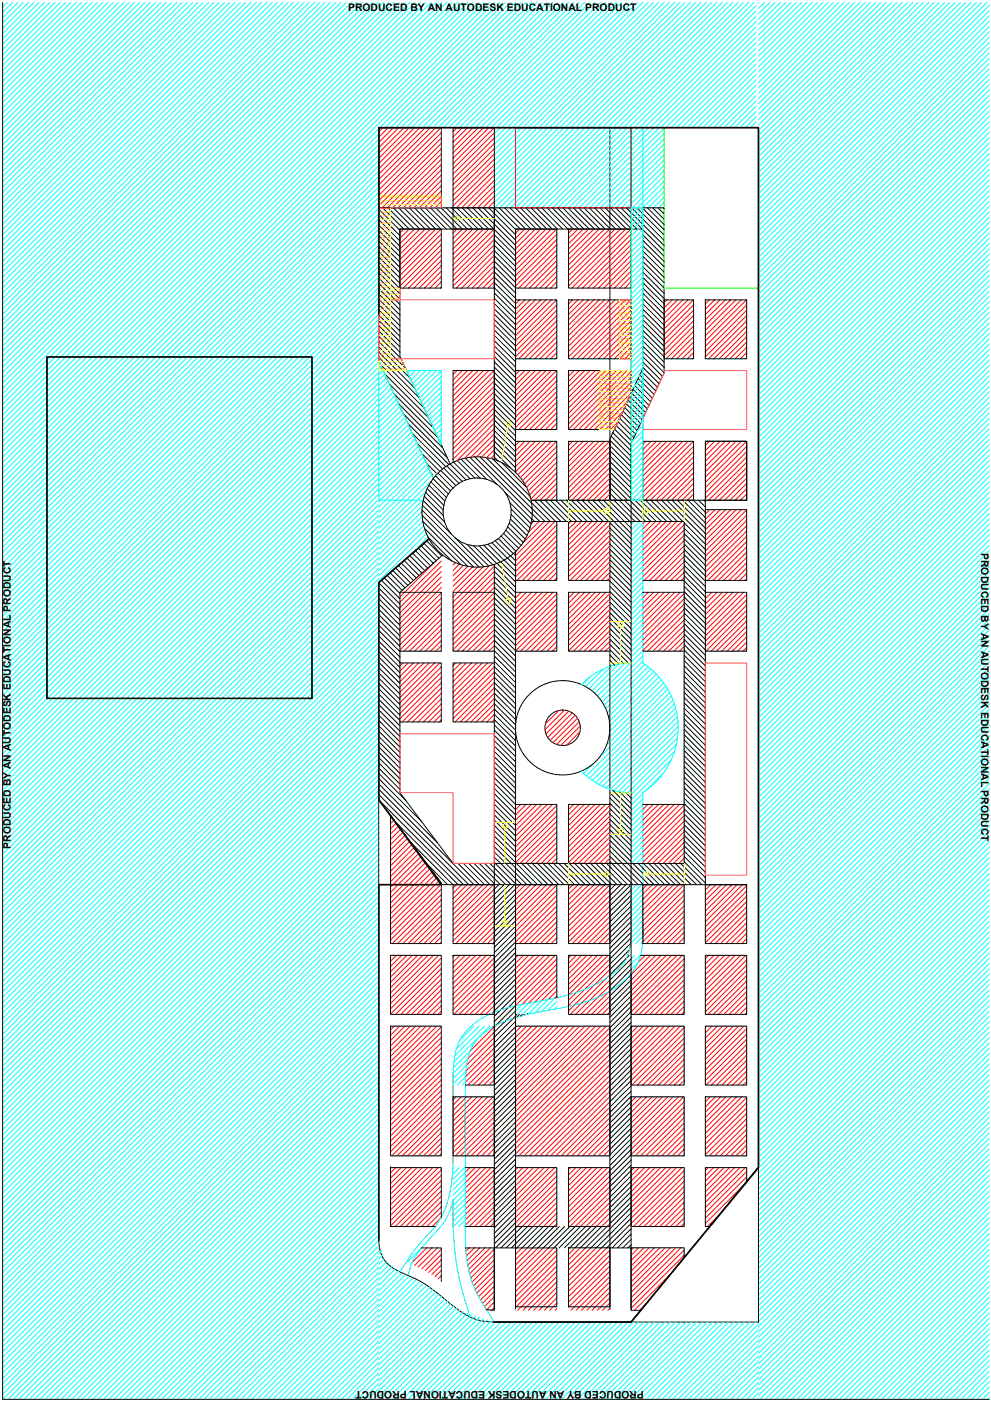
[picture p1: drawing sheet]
<svg xmlns="http://www.w3.org/2000/svg" width="420mm" height="594mm" viewBox="0 0 420 594" stroke-linecap="round" stroke-linejoin="round" font-family="sans-serif">
<defs><g id="words">
<g font-size="4.4">
<text x="147.6" y="4.5">PRODUCED BY AN AUTODESK EDUCATIONAL PRODUCT</text>
<text x="416" y="234.5" transform="rotate(90 416 234.5)">PRODUCED BY AN AUTODESK EDUCATIONAL PRODUCT</text>
<text x="4.6" y="359.9" transform="rotate(-90 4.6 359.9)">PRODUCED BY AN AUTODESK EDUCATIONAL PRODUCT</text>
<text x="273" y="589.9" transform="rotate(180 273 589.9)">PRODUCED BY AN AUTODESK EDUCATIONAL PRODUCT</text>
</g>
</g></defs>
<!-- layer: water -->
<g fill="none" stroke="#0ff" stroke-width=".42">
<path d="M3.1 1l-1.9 2M5.3 1l-4.1 4.2M7.6 1l-6.4 6.5M9.9 1l-8.7 8.8M12.1 1l-10.9 11M14.4 1l-13.2 13.3M16.6 1l-15.4 15.5M18.9 1l-17.7 17.7M21.1 1l-19.9 20M23.3 1l-22.1 22.2M25.6 1l-24.4 24.5M27.8 1l-26.6 26.7"/>
<path d="M30.1 1l-28.9 29M32.3 1l-31.1 31.2M34.6 1l-33.4 33.4M36.8 1l-35.6 35.7M39 1l-37.8 37.9M41.3 1l-40.1 40.2M43.5 1l-42.3 42.4M45.8 1l-44.6 44.7M48 1l-46.8 46.9M50.3 1l-49.1 49.2M52.5 1l-51.3 51.4M54.8 1l-53.6 53.6"/>
<path d="M57 1l-55.8 55.9M59.2 1l-58 58.1M61.5 1l-60.3 60.4M63.7 1l-62.5 62.6M66 1l-64.8 64.9M68.2 1l-67 67.1M70.5 1l-69.3 69.3M72.7 1l-71.5 71.6M74.9 1l-73.7 73.8M77.2 1l-76 76.1M79.4 1l-78.2 78.3M81.7 1l-80.5 80.6"/>
<path d="M83.9 1l-82.7 82.8M86.2 1l-85 85.1M88.4 1l-87.2 87.3M90.7 1l-89.5 89.6M92.9 1l-91.7 91.8M95.2 1l-94 94.1M97.4 1l-96.2 96.3M99.7 1l-98.5 98.6M101.9 1l-100.7 100.8M104.2 1l-103 103M106.4 1l-105.2 105.3M108.6 1l-107.4 107.5"/>
<path d="M110.9 1l-109.7 109.8M113.1 1l-111.9 112M115.4 1l-114.2 114.3M117.6 1l-116.4 116.5M119.9 1l-118.7 118.7M122.1 1l-120.9 121M124.3 1l-123.1 123.2M126.6 1l-125.4 125.5M128.8 1l-127.6 127.7M131.1 1l-129.9 130M133.3 1l-132.1 132.2M135.6 1l-134.4 134.5"/>
<path d="M137.8 1l-136.6 136.7M140.1 1l-138.9 138.9M142.3 1l-141.1 141.2M144.5 1l-143.3 143.4M146.8 1l-145.6 145.7M149 1l-147.8 147.9M151.3 1l-150.1 150.2M153.5 1l-152.3 152.4M155.8 1l-154.6 154.6M158 1l-156.8 156.9M160.2 1l-159 159.1M162.5 1l-161.3 161.4"/>
<path d="M164.8 1l-163.6 163.7M167 1l-165.8 165.9M169.3 1l-168.1 168.1M171.5 1l-170.3 170.4M173.8 1l-172.6 172.6M176 1l-174.8 174.9M178.2 1l-177 177.1M180.5 1l-179.3 179.4M182.7 1l-181.5 181.6M185 1l-183.8 183.9M187.2 1l-186 186.1M189.5 1l-188.3 188.3"/>
<path d="M191.7 1l-190.5 190.6M193.9 1l-192.7 192.8M196.2 1l-195 195.1M198.4 1l-197.2 197.3M200.7 1l-199.5 199.6M202.9 1l-201.7 201.8M205.2 1l-204 204M207.4 1l-206.2 206.3M209.6 1l-208.4 208.5M211.9 1l-210.7 210.8M214.1 1l-53.1 53.1M216.4 1l-53.1 53.1"/>
<path d="M218.6 1l-53.1 53.1M220.9 1l-53.2 53.1M223.1 1l-53.1 53.1M225.4 1l-53.2 53.1M227.6 1l-53.1 53.1M229.8 1l-53.1 53.1M232.1 1l-53.1 53.1M234.3 1l-53.1 53.1M236.6 1l-53.1 53.1M238.8 1l-53.1 53.1M241.1 1l-53.1 53.1M243.3 1l-53.1 53.1"/>
<path d="M245.6 1l-53.1 53.1M247.8 1l-53.1 53.1M250.1 1l-53.2 53.1M252.3 1l-53.1 53.1M254.6 1l-53.2 53.1M256.8 1l-53.1 53.1M259.1 1l-53.2 53.1M261.3 1l-53.1 53.1M263.5 1l-53.1 53.1M265.8 1l-53.1 53.1M268 1l-53.1 53.1M270.3 1l-53.2 53.1"/>
<path d="M272.5 1l-53.1 53.1M274.8 1l-53.2 53.1M277 1l-53.1 53.1M279.2 1l-53.1 53.1M281.5 1l-53.1 53.1M283.7 1l-53.1 53.1M286 1l-53.2 53.1M288.2 1l-53.1 53.1M290.5 1l-53.2 53.1M292.7 1l-53.1 53.1M295 1l-53.2 53.1M297.2 1l-53.1 53.1"/>
<path d="M299.4 1l-53.1 53.1M301.7 1l-53.1 53.1M303.9 1l-53.1 53.1M306.2 1l-53.2 53.1M308.4 1l-53.1 53.1M310.7 1l-53.1 53.1M312.9 1l-53.1 53.1M315.1 1l-53 53.1M317.4 1l-53.1 53.1M319.7 1l-53.2 53.1M320.5 2.4l-51.7 51.7M320.5 4.6l-49.5 49.5"/>
<path d="M320.5 6.9l-47.2 47.2M320.5 9.2l-45 44.9M320.5 11.4l-42.7 42.7M320.5 13.7l-40.5 40.4M320.5 15.9l-38.2 38.2M320.5 18.1l-36 36M321.9 1l-.3 .3M324.2 1l-2.6 2.6M326.4 1l-4.8 4.8M328.6 1l-7 7.1M330.9 1l-9.3 9.4M333.1 1l-11.5 11.6"/>
<path d="M335.4 1l-13.8 13.8M337.6 1l-16 16.1M339.9 1l-18.3 18.3M342.1 1l-20.5 20.6M344.4 1l-22.8 22.8M346.6 1l-25 25.1M348.8 1l-27.2 27.3M351.1 1l-29.5 29.6M353.3 1l-31.7 31.8M355.6 1l-34 34M357.8 1l-36.2 36.3M360.1 1l-38.5 38.5"/>
<path d="M362.3 1l-40.7 40.8M364.5 1l-42.9 43M366.8 1l-45.2 45.3M369 1l-47.4 47.5M371.3 1l-49.7 49.7M373.5 1l-51.9 52M375.8 1l-54.2 54.2M378 1l-56.4 56.5M380.3 1l-58.7 58.7M382.5 1l-60.9 61M384.7 1l-63.1 63.2M387 1l-65.4 65.4"/>
<path d="M389.2 1l-67.6 67.7M391.5 1l-69.9 69.9M393.7 1l-72.1 72.2M396 1l-74.4 74.4M398.2 1l-76.6 76.7M400.5 1l-78.9 78.9M402.7 1l-81.1 81.2M405 1l-83.4 83.4M407.2 1l-85.6 85.7M409.5 1l-87.9 87.9M411.7 1l-90.1 90.2M413.9 1l-92.3 92.4"/>
<path d="M416.2 1l-94.6 94.7M418.4 1l-96.8 96.9M419.5 2.2l-97.9 97.9M419.5 4.5l-97.9 97.9M419.5 6.7l-97.9 97.9M419.5 9l-97.9 97.9M419.5 11.2l-97.9 97.9M419.5 13.4l-97.9 98M419.5 15.7l-97.9 97.9M419.5 17.9l-97.9 98M320.5 20.4l-33.8 33.7M320.5 22.6l-31.5 31.5"/>
<path d="M320.5 24.9l-29.3 29.2M320.5 27.1l-27 27M320.5 29.4l-24.8 24.7M320.5 31.6l-22.5 22.5M320.5 33.9l-20.3 20.2M320.5 36.1l-18.1 18M320.5 38.3l-15.8 15.8M419.5 20.2l-97.9 97.9M419.5 22.4l-97.9 97.9M419.5 24.7l-97.9 97.9M419.5 26.9l-97.9 97.9M419.5 29.2l-97.9 97.9"/>
<path d="M419.5 31.4l-97.9 97.9M419.5 33.6l-97.9 98M419.5 35.9l-97.9 97.9M419.5 38.1l-97.9 97.9M160.6 54.6l-159.4 159.4M160.6 56.8l-159.4 159.5M160.6 59.1l-159.4 159.4M209.9 54.1l-.3 .4M212.2 54.1l-2.6 2.7M214.4 54.1l-4.8 4.9M216.7 54.1l-7.1 7.1M218.6 54.1h49v34h-49z"/>
<path d="M218.9 54.1l-9.3 9.4M221.2 54.1l-11.6 11.7M223.4 54.1l-13.8 13.9M225.7 54.1l-16.1 16.2M227.9 54.1l-18.3 18.4M230.1 54.1l-20.5 20.6M232.4 54.1l-22.8 22.9M234.6 54.1l-25 25.1M236.9 54.1l-27.3 27.4M239.2 54.1l-29.6 29.6M241.4 54.1l-31.8 31.9M243.6 54.1l-34 34"/>
<path d="M245.9 54.1l-34 34M248.1 54.1l-34 34M250.4 54.1l-34 34M252.6 54.1l-34 34M254.9 54.1l-34 34M257.1 54.1l-34 34M259.3 54.1l-33.9 34M261.6 54.1l-34 34M263.8 54.1l-34 34M266.1 54.1l-34 34M268.3 54.1l-34 34M270.6 54.1l-34 34"/>
<path d="M272.6 54.1l-.1 227a32.7 32.7 0 0 1 0 55l.1 39M272.8 54.1l-34 34M275.1 54.1l-34 34M277.3 54.1l-34 34M279.5 54.1l-34 34M281.6 54.4l-33.8 33.7M281.6 56.6l-31.6 31.5M281.6 58.9l-29.3 29.2M320.5 40.6l-13.6 13.5M320.5 42.8l-11.3 11.3M320.5 45.1l-9.1 9M320.5 47.3l-6.8 6.8"/>
<path d="M320.5 49.6l-4.6 4.5M320.5 51.8l-2.4 2.3M320.5 54l-.1 .1M419.5 40.4l-97.9 97.9M419.5 42.6l-97.9 97.9M419.5 44.9l-97.9 97.9M419.5 47.1l-97.9 97.9M419.5 49.3l-97.9 98M419.5 51.6l-97.9 97.9M419.5 53.8l-97.9 98M419.5 56.1l-97.9 97.9M419.5 58.4l-97.9 97.8"/>
<path d="M160.6 61.3l-159.4 159.5M160.6 63.6l-159.4 159.4M160.6 65.8l-159.4 159.4M160.6 68.1l-159.4 159.4M160.6 70.3l-159.4 159.4M160.6 72.5l-159.4 159.5M160.6 74.8l-159.4 159.4M160.6 77l-159.4 159.5M160.6 79.3l-159.4 159.4M281.6 61.1l-27.1 27M281.6 63.4l-24.8 24.7M281.6 65.6l-22.6 22.5"/>
<path d="M281.6 67.8l-20.3 20.3M281.6 70.1l-18.1 18M281.6 72.3l-15.9 15.8M281.6 74.6l-13.6 13.5M281.6 76.8l-11.4 11.3M281.6 79.1l-9.1 9M419.5 60.6l-97.9 97.9M419.5 62.9l-97.9 97.9M419.5 65.1l-97.9 97.9M419.5 67.3l-97.9 98M419.5 69.6l-97.9 97.9M419.5 71.8l-97.9 97.9"/>
<path d="M419.5 74.1l-97.9 97.9M419.5 76.3l-97.9 97.9M419.5 78.6l-97.9 97.9M160.6 81.5l-159.4 159.5M160.6 83.8l-159.4 159.4M160.6 86l-159.4 159.5M160.6 88.3l-159.4 159.4M160.6 90.5l-159.4 159.5M160.6 92.7l-159.4 159.5M160.6 95l-159.4 159.5M160.6 97.2l-159.4 159.5M160.6 99.5l-159.4 159.4"/>
<path d="M267.6 88.1h5v124h-5zM268.3 88.1l-.7 .7M270.5 88.1l-2.9 3M272.6 88.3l-5 5.1M272.6 90.6l-5 5M272.6 92.9l-5 5M272.6 95.1l-5 5M272.6 97.4l-5 4.9M272.6 99.6l-5 5M281.6 81.3l-6.9 6.8M281.6 83.6l-4.6 4.5M281.6 85.8l-2.4 2.3"/>
<path d="M281.6 88l-.2 .1M419.5 80.8l-97.9 97.9M419.5 83l-97.9 98M419.5 85.3l-97.9 97.9M419.5 87.5l-97.9 97.9M419.5 89.8l-97.9 97.9M419.5 92l-97.9 97.9M419.5 94.3l-97.9 97.9M419.5 96.5l-97.9 97.9M419.5 98.7l-97.9 98M160.6 101.8l-159.4 159.4M160.6 104l-159.4 159.4"/>
<path d="M160.6 106.2l-159.4 159.5M160.6 108.5l-159.4 159.4M160.6 110.7l-159.4 159.5M160.6 113l-159.4 159.4M160.6 115.2l-159.4 159.4M160.6 117.5l-159.4 159.4M160.6 119.7l-159.4 159.4M272.6 104.1l-5 5M272.6 106.3l-5 5M272.6 108.6l-5 5M272.6 110.8l-5 5M272.6 113.1l-5 5"/>
<path d="M272.6 115.3l-5 5M272.6 117.5l-5 5M272.6 119.8l-5 5M272.6 101.8l-5 5M419.5 101l-97.9 97.9M419.5 103.2l-97.9 98M419.5 105.5l-97.9 97.9M419.5 107.7l-97.9 97.9M419.5 110l-97.9 97.9M419.5 112.2l-97.9 97.9M419.5 114.5l-97.9 97.9M419.5 116.7l-97.9 97.9"/>
<path d="M419.5 118.9l-97.9 98M160.6 121.9l-159.4 159.5M160.6 124.2l-159.4 159.4M160.6 126.4l-159.4 159.5M160.6 128.7l-159.4 159.4M160.6 130.9l-159.4 159.5M160.6 133.2l-159.4 159.4M160.6 135.4l-159.4 159.4M160.6 137.7l-159.4 159.4M160.6 139.9l-159.4 159.4M272.6 122l-5 5M272.6 124.3l-5 5"/>
<path d="M272.6 126.5l-5 5M272.6 128.8l-5 5M272.6 131l-5 5M272.6 133.3l-5 4.9M272.6 135.5l-5 5M272.6 137.7l-5 5M272.6 140l-5 5M419.5 121.2l-97.9 97.9M419.5 123.4l-97.9 97.9M419.5 125.7l-97.9 97.9M419.5 127.9l-97.9 97.9M419.5 130.2l-97.9 97.9"/>
<path d="M419.5 132.4l-97.9 97.9M419.5 134.7l-97.9 97.9M419.5 136.9l-97.9 97.9M419.5 139.2l-97.9 97.9M160.6 142.1l-159.4 159.5M160.6 144.4l-159.4 159.4M160.6 146.6l-159.4 159.5M160.6 148.9l-159.4 159.4M160.6 151.1l-159.4 159.4M160.6 153.4l-159.4 159.4M160.6 155.6l-159.4 159.5M160.6 157.8l-159.4 159.5"/>
<path d="M161 154l-.4 .4M161.7 155.5l-1.1 1.2M162.4 157l-1.8 1.9M163.1 158.6l-2.5 2.5M172.4 157.1h14.7v31.5zM173.8 157.1l-1 1M176.1 157.1l-2.6 2.6M178.3 157.1l-4 4.1M180.6 157.1l-5.6 5.6M182.8 157.1l-7.1 7.1M185.1 157.1l-8.7 8.7M187.1 157.3l-10 10"/>
<path d="M187.1 159.6l-9.3 9.3M272.6 142.2l-5 5M272.6 144.5l-5 5M272.6 146.7l-5 5M272.6 149l-5 5M272.6 151.2l-5 5M272.6 153.4l-5 5M272.6 155.7l-5 5M272.6 157.9l-5 5M419.5 141.4l-97.9 97.9M419.5 143.7l-97.9 97.9M419.5 145.9l-97.9 97.9"/>
<path d="M419.5 148.2l-97.9 97.9M419.5 150.4l-97.9 97.9M419.5 152.6l-97.9 98M419.5 154.9l-97.9 97.9M419.5 157.1l-97.9 97.9M419.5 159.4l-97.9 97.9M160.6 160.1l-159.4 159.5M160.6 162.3l-159.4 159.5M160.6 164.6l-159.4 159.4M160.6 166.8l-159.4 159.5M160.6 169.1l-159.4 159.4M160.6 171.3l-159.4 159.5"/>
<path d="M160.6 173.6l-159.4 159.4M160.6 175.8l-159.4 159.5M160.6 178.1l-159.4 159.4M163.8 160.1l-3.2 3.3M164.6 161.7l-4 3.9M165.2 163.2l-4.6 4.7M166 164.7l-5.4 5.4M166.7 166.2l-6.1 6.2M167.4 167.8l-6.8 6.8M168.1 169.3l-7.5 7.6M168.8 170.8l-8.2 8.3M169.6 172.4l-9 8.9"/>
<path d="M170.3 173.9l-9.7 9.7M171 175.4l-10.4 10.4M171.7 176.9l-11.1 11.2M172.4 178.5l-11.8 11.8M187.1 161.8l-8.6 8.6M187.1 164.1l-7.8 7.8M187.1 166.3l-7.1 7.1M187.1 168.6l-6.4 6.3M187.1 170.8l-5.7 5.7M187.1 173.1l-5 4.9M187.1 175.3l-4.2 4.3M187.1 177.6l-3.6 3.5"/>
<path d="M187.1 179.8l-2.9 2.8M272.6 160.2l-5 5M272.6 162.4l-5 5.1M272.6 164.7l-5 5M272.6 166.9l-5 5M272.6 169.2l-5 5M272.6 171.4l-5 5M272.6 173.7l-5 5M272.6 175.9l-5 5M272.6 178.2l-5 5M419.5 161.6l-97.9 97.9M419.5 163.9l-97.9 97.9"/>
<path d="M419.5 166.1l-97.9 97.9M419.5 168.3l-97.9 98M419.5 170.6l-97.9 97.9M419.5 172.8l-97.9 97.9M419.5 175.1l-97.9 97.9M419.5 177.3l-97.9 97.9M419.5 179.6l-97.9 97.9M160.6 180.3l-159.4 159.5M160.6 182.6l-159.4 159.4M160.6 184.8l-159.4 159.4M160.6 187.1l-159.4 159.4M160.6 189.3l-159.4 159.4"/>
<path d="M160.6 191.5l-159.4 159.5M160.6 193.8l-159.4 159.4M160.6 196l-159.4 159.5M160.6 198.3l-159.4 159.4M173.1 180l-12.5 12.6M173.8 181.6l-13.2 13.2M174.6 183.1l-14 13.9M175.3 184.6l-14.7 14.7M176 186.1l-15.4 15.4M176.7 187.7l-16.1 16.1M177.4 189.2l-16.8 16.8M178.1 190.7l-17.5 17.6"/>
<path d="M178.8 192.3l-18.2 18.2M179.5 193.8l-18.9 19M180.3 195.3l-19.7 19.7M181 196.9l-20.4 20.3M181.7 198.4l-21.1 21.1M182.4 199.9l-21.8 21.9M187.1 182.1l-2.1 2M187.1 184.3l-1.4 1.4M187.1 186.5l-.7 .7M272.6 187.1l-5 5M272.6 189.4l-5 5M272.6 191.6l-5 5"/>
<path d="M272.6 193.9l-5 5M272.6 196.1l-5 5M272.6 198.4l-5 5M272.6 180.4l-5 5M272.6 182.7l-5 4.9M272.6 184.9l-5 5M419.5 181.8l-97.9 97.9M419.5 184.1l-97.9 97.9M419.5 186.3l-97.9 97.9M419.5 188.5l-97.9 98M419.5 190.8l-97.9 97.9M419.5 193l-97.9 97.9"/>
<path d="M419.5 195.3l-97.9 97.9M419.5 197.5l-97.9 97.9M419.5 199.8l-97.9 97.9M160.6 200.5l-159.4 159.4M160.6 202.8l-159.4 159.4M160.6 205l-159.4 159.4M160.6 207.2l-159.4 159.5M160.6 209.5l-159.4 159.4M160.6 211.7l-159.4 159.5M160.6 214l-159.4 159.4M160.6 216.2l-159.4 159.5M160.6 218.5l-159.4 159.4"/>
<path d="M178.9 216.9l-18.3 18.3M179 219.1l-18.4 18.4M179 214.5l-18.4 18.5M179.5 211.8l-18.9 18.9M180.5 208.5l-19.9 20M183.1 201.5l-22.5 22.5M183.1 203.7l-22.5 22.6M183.7 202.8l-23.1-49.7v59h18.8M272.6 200.6l-5 5M272.6 202.8l-5 5M272.6 205.1l-5 5M272.6 207.3l-4.8 4.8"/>
<path d="M272.6 209.6l-2.6 2.5M272.6 211.8l-.3 .3M419.5 202l-97.9 97.9M419.5 204.2l-97.9 98M419.5 206.5l-97.9 97.9M419.5 208.8l-97.9 97.8M419.5 211l-97.9 97.9M419.5 213.3l-97.9 97.8M419.5 215.5l-97.9 97.9M419.5 217.7l-97.9 98M419.5 220l-97.9 97.9M160.6 220.7l-159.4 159.4"/>
<path d="M160.6 223l-159.4 159.4M160.6 225.2l-159.4 159.4M160.6 227.4l-159.4 159.5M160.6 229.7l-159.4 159.4M160.6 231.9l-159.4 159.5M160.6 234.2l-159.4 159.4M160.6 236.4l-159.4 159.5M160.6 238.7l-159.4 159.4M179.3 221.1l-18.7 18.6M179.6 222.9l-19 19.1M180.1 224.6l-19.5 19.6M180.8 226.3l-20.2 20.2"/>
<path d="M181.5 227.8l-8.2 8.2M269 221.1l-1.4 1.4M271.2 221.1l-3.6 3.7M272.6 222l-5 5M272.6 224.3l-5 5M272.6 226.5l-5 5M272.6 228.8l-5 5M272.6 231l-5 5M272.6 233.2l-5 5M272.6 235.5l-5 5M272.6 237.7l-5 5M272.6 240l-5 5"/>
<path d="M419.5 222.2l-97.9 98M419.5 224.5l-97.9 97.9M419.5 226.7l-97.9 97.9M419.5 229l-97.9 97.9M419.5 231.2l-97.9 97.9M419.5 233.5l-97.9 97.9M419.5 235.7l-97.9 97.9M419.5 237.9l-97.9 98M160.6 240.9l-159.4 159.5M160.6 243.1l-159.4 159.5M160.6 245.4l-159.4 159.5M160.6 247.6l-159.4 159.5"/>
<path d="M160.6 249.9l-159.4 159.4M160.6 252.1l-159.4 159.5M160.6 254.4l-159.4 159.4M160.6 256.7l-159.4 159.4M160.6 258.9l-159.4 159.4M272.6 242.2l-5 5M272.6 244.5l-5 5M272.6 246.7l-5 5M272.6 248.9l-5 5M272.6 251.2l-5 5M272.6 253.4l-5 5M272.6 255.7l-5 5"/>
<path d="M272.6 257.9l-5 5M419.5 240.2l-97.9 97.9M419.5 242.4l-97.9 97.9M419.5 244.7l-97.9 97.9M419.5 246.9l-97.9 97.9M419.5 249.2l-97.9 97.9M419.5 251.4l-97.9 97.9M419.5 253.6l-97.9 98M419.5 255.9l-97.9 97.9M419.5 258.1l-97.9 98M160.6 261.1l-159.4 159.5M160.6 263.4l-159.4 159.4"/>
<path d="M160.6 265.6l-159.4 159.5M160.6 267.9l-159.4 159.4M160.6 270.1l-159.4 159.4M160.6 272.4l-159.4 159.4M160.6 274.6l-159.4 159.4M160.6 276.8l-159.4 159.5M160.6 279.1l-159.4 159.4M272.6 278.1l-18.2 18.3M272.6 260.2l-5 5M272.6 262.4l-5 5M272.6 264.7l-5 4.9M272.6 266.9l-5 5"/>
<path d="M272.6 269.1l-5 5M272.6 271.4l-5 5M272.6 273.6l-5 5M272.6 275.9l-5 5M419.5 260.4l-97.9 97.9M419.5 262.6l-97.9 97.9M419.5 264.9l-97.9 97.9M419.5 267.1l-97.9 97.9M419.5 269.4l-97.9 97.9M419.5 271.6l-97.9 97.9M419.5 273.8l-97.9 98M419.5 276.1l-97.9 97.9"/>
<path d="M419.5 278.3l-97.9 97.9M160.6 281.3l-159.4 159.5M160.6 283.6l-159.4 159.4M160.6 285.8l-159.4 159.4M160.6 288.1l-159.4 159.4M160.6 290.3l-159.4 159.4M160.6 292.6l-159.4 159.4M160.6 294.8l-159.4 159.4M160.6 297l-159.4 159.5M160.6 299.3l-159.4 159.4M250.2 287l-3.4 3.4M255.7 283.7l-7.4 7.5"/>
<path d="M259.3 282.4l-9.6 9.6M262.3 281.6l-11.3 11.4M264.9 281.3l-12.7 12.7M267.3 281.1l-14 14M267.6 281.1a29.3 29.3 0 0 0-21.1 9.2M272.6 280.4l-17.3 17.2M273.4 281.7l-17.3 17.4M274.8 282.7l-17.9 17.9M276 283.7l-18.5 18.5M277.2 284.7l-19.2 19.2M278.3 285.8l-19.9 20M279.4 287l-20.8 20.8"/>
<path d="M280.4 288.2l-21.8 21.9M281.4 289.5l-23.3 23.2M282.3 290.8l-25.1 25.2M283.1 292.2l-29.3 29.4M283.9 293.7l-35.3 35.3M284.7 295.2l-34.8 34.8M285.3 296.8l-34.2 34.2M285.9 298.4l-33.4 33.5M419.5 280.6l-97.9 97.9M419.5 282.8l-97.9 97.9M419.5 285.1l-97.9 97.9M419.5 287.3l-97.9 97.9"/>
<path d="M419.5 289.6l-97.9 97.9M419.5 291.8l-97.9 97.9M419.5 294.1l-97.9 97.9M419.5 296.3l-97.9 97.9M419.5 298.6l-97.9 97.9M160.6 301.5l-159.4 159.5M160.6 303.8l-159.4 159.4M160.6 306l-159.4 159.4M160.6 308.3l-159.4 159.4M160.6 310.5l-159.4 159.5M160.6 312.7l-159.4 159.5M160.6 315l-159.4 159.5"/>
<path d="M160.6 317.2l-159.4 159.5M160.6 319.5l-159.4 159.4M286 318.5l-18.4 18.5M286.4 300.2l-32.5 32.5M286.9 315.5l-20.8 20.7M286.9 301.9l-31.5 31.5M287.2 303.9l-30.2 30.2M287.3 312.8l-23.3 23.2M287.5 305.9l-28.9 28.9M287.5 310.3l-25.5 25.5M287.6 308l-27.4 27.4M419.5 300.8l-97.9 97.9"/>
<path d="M419.5 303.1l-97.9 97.9M419.5 305.3l-97.9 97.9M419.5 307.5l-97.9 98M419.5 309.8l-97.9 97.9M419.5 312l-97.9 97.9M419.5 314.3l-97.9 97.9M419.5 316.5l-97.9 97.9M419.5 318.8l-97.9 97.9M160.6 321.7l-159.4 159.5M160.6 324l-159.4 159.4M160.6 326.2l-159.4 159.5M160.6 328.5l-159.4 159.4"/>
<path d="M160.6 330.7l-159.4 159.5M160.6 333l-159.4 159.4M160.6 335.2l-159.4 159.5M160.6 337.5l-159.4 159.4M160.6 339.7l-159.4 159.4M246.5 326.9a29.5 29.5 0 0 0 21.1 9.3M251.5 323.9l-4 4M272.6 336.5l-5 5M272.6 338.7l-5 5M281.6 327.4l-7.9 8M284.6 322.2l-17 17M419.5 321l-97.9 97.9"/>
<path d="M419.5 323.2l-97.9 98M419.5 325.5l-97.9 97.9M419.5 327.7l-97.9 97.9M419.5 330l-97.9 97.9M419.5 332.2l-97.9 97.9M419.5 334.5l-97.9 97.9M419.5 336.7l-97.9 97.9M419.5 338.9l-97.9 98M160.6 342l-159.4 159.4M160.6 344.2l-159.4 159.4M160.6 346.4l-159.4 159.5M160.6 348.7l-159.4 159.4"/>
<path d="M160.6 350.9l-159.4 159.5M160.6 353.2l-159.4 159.4M160.6 355.4l-159.4 159.4M160.6 357.7l-159.4 159.4M160.6 359.9l-159.4 159.4M272.6 341l-5 5M272.6 343.2l-5 5M272.6 345.5l-5 5M272.6 347.7l-5 5M272.6 350l-5 5M272.6 352.2l-5 5M272.6 354.4l-5 5"/>
<path d="M272.6 356.7l-5 5M272.6 358.9l-5 5M419.5 341.2l-97.9 97.9M419.5 343.4l-97.9 98M419.5 345.7l-97.9 97.9M419.5 347.9l-97.9 97.9M419.5 350.2l-97.9 97.9M419.5 352.4l-97.9 97.9M419.5 354.7l-97.9 97.9M419.5 356.9l-97.9 97.9M419.5 359.1l-97.9 98M160.6 362.1l-159.4 159.5"/>
<path d="M160.6 364.4l-159.4 159.4M160.6 366.6l-159.4 159.5M160.6 368.9l-159.4 159.4M160.6 371.1l-159.4 159.4M160.6 373.4l-159.4 159.4M160.6 375.6l-159.4 159.4M160.6 377.9l-159.4 159.4M267.6 375.1v.1M269.8 375.1l-2.2 2.3M272.1 375.1l-4.5 4.6M272.6 376.9l-5 5M272.6 379.2l-5 5"/>
<path d="M272.6 361.2l-5 4.9M272.6 363.4l-2.7 2.7M272.6 365.7l-.5 .4M419.5 361.4l-97.9 97.9M419.5 363.7l-97.9 97.8M419.5 365.9l-97.9 97.9M419.5 368.2l-97.9 97.9M419.5 370.4l-97.9 97.9M419.5 372.6l-97.9 98M419.5 374.9l-97.9 97.9M419.5 377.1l-97.9 98M419.5 379.4l-97.9 97.9"/>
<path d="M160.6 380.1l-159.4 159.4M160.6 382.3l-159.4 159.5M160.6 384.6l-159.4 159.5M160.6 386.8l-159.4 159.5M160.6 389.1l-159.4 159.4M160.6 391.3l-159.4 159.5M160.6 393.6l-159.4 159.4M160.6 395.8l-159.4 159.5M160.6 398l-159.4 159.5M272.5 399.4l-.7 .7M272.6 381.4l-5 5M272.6 383.7l-5 4.9"/>
<path d="M272.6 385.9l-5 5M272.6 388.1l-5 5M272.6 390.4l-5 5M272.6 392.6l-5 5M272.6 394.9l-5 5M272.6 397.1l-3 3M419.5 381.6l-97.9 97.9M419.5 383.9l-97.9 97.9M419.5 386.1l-97.9 97.9M419.5 388.4l-97.9 97.9M419.5 390.6l-97.9 97.9M419.5 392.8l-97.9 98"/>
<path d="M419.5 395.1l-97.9 97.9M419.5 397.3l-97.9 97.9M419.5 399.6l-97.9 97.9M160.6 400.3l-159.4 159.5M160.6 402.5l-159.4 159.5M160.6 404.8l-159.4 159.4M160.6 407.1l-159.4 159.4M160.6 409.3l-159.4 159.4M160.6 411.6l-159.4 159.4M160.6 413.8l-159.4 159.4M160.6 416l-159.4 159.5M160.6 418.3l-159.4 159.4"/>
<path d="M269 405.1l-1.4 1.5M270.6 408l-3 3.1M271.3 405.1l-3.7 3.7M419.5 401.8l-97.9 97.9M419.5 404.1l-97.9 97.9M419.5 406.3l-97.9 97.9M419.5 408.5l-97.9 98M419.5 410.8l-97.9 97.9M419.5 413l-97.9 97.9M419.5 415.3l-97.9 97.9M419.5 417.5l-97.9 97.9M419.5 419.8l-97.9 97.9"/>
<path d="M160.6 420.5l-159.4 159.5M160.6 422.8l-159.4 159.4M160.6 425l-159.4 159.4M160.6 427.3l-159.4 159.4M160.6 429.5l-159.4 159.4M160.6 431.7l-159.4 159.5M160.6 434l-159.4 159.3M160.6 436.2l-157.2 157.1M160.6 438.5l-154.9 154.8M200.9 435.1l-5.9 5.9M203.1 435.1l-9.6 9.7M205.4 435.1l-12.6 12.6"/>
<path d="M207.6 435.1l-15.1 15.2M221.3 425.9l-2.7 2.8M224.1 425.4l-4.8 4.7M226.8 424.8l-5.2 5.3M229.6 424.4l-5.7 5.7M232.3 423.9l-5.5 5.6M235.1 423.3l-5.6 5.6M236.1 424.6l-3.8 3.8M236.1 426.9l-1.1 1M419.5 422l-97.9 97.9M419.5 424.3l-97.9 97.9M419.5 426.5l-97.9 97.9"/>
<path d="M419.5 428.7l-97.9 98M419.5 431l-97.9 97.9M419.5 433.2l-97.9 97.9M419.5 435.5l-97.9 97.9M419.5 437.8l-97.9 97.8M419.5 440l-97.9 97.9M160.6 440.7l-152.7 152.6M160.6 443l-150.4 150.3M160.6 445.2l-148.2 148.1M160.6 447.4l-145.9 145.9M160.6 449.7l-143.7 143.6M160.6 451.9l-141.5 141.4"/>
<path d="M160.6 454.2l-139.2 139.1M160.6 456.4l-137 136.9M160.6 458.7l-134.7 134.6M197.4 458.8l-1.3 1.3M197.5 456.5l-3.6 3.6M197.6 454.1l-5.5 5.5M197.9 451.6l-5.8 5.8M198.4 448.8l-6.3 6.4M199.3 445.7l-7.1 7M419.5 442.2l-97.9 97.9M419.5 444.5l-97.9 97.9M419.5 446.7l-97.9 97.9"/>
<path d="M419.5 449l-97.9 97.9M419.5 451.2l-97.9 97.9M419.5 453.5l-97.9 97.9M419.5 455.7l-97.9 97.9M419.5 457.9l-97.9 98M160.6 460.9l-132.5 132.4M160.6 463.2l-130.2 130.1M160.6 465.4l-127.9 127.9M160.6 467.6l-125.7 125.7M160.6 469.9l-123.5 123.4M160.6 472.1l-121.2 121.2M160.6 474.4l-119 118.9"/>
<path d="M160.6 476.6l-116.7 116.7M160.6 478.9l-114.5 114.4M419.5 460.2l-97.9 97.9M419.5 462.4l-97.9 98M419.5 464.7l-97.9 97.9M419.5 466.9l-97.9 97.9M419.5 469.2l-97.9 97.9M419.5 471.4l-97.9 97.9M419.5 473.7l-97.9 97.9M419.5 475.9l-97.9 97.9M419.5 478.1l-97.9 98M160.6 481.1l-112.2 112.2"/>
<path d="M160.6 483.4l-110 109.9M160.6 485.6l-107.8 107.7M160.6 487.9l-105.5 105.4M160.6 490.1l-103.3 103.2M160.6 492.4l-101 100.9M160.6 494.6l-98.8 98.7M160.6 496.9l-96.5 96.4M160.6 499.1l-94.3 94.2M192.5 495.1l-.4 .4M194.7 495.1l-2.6 2.7M197 495.1l-4.9 5M197.3 497l-5.2 5.3"/>
<path d="M197.3 499.3l-5.2 5.3M419.5 480.4l-97.9 97.9M419.5 482.6l-97.9 97.9M419.5 484.9l-97.9 97.9M419.5 487.1l-97.9 97.9M419.5 489.4l-97.9 97.9M419.5 491.6l-97.9 97.9M419.5 493.8l-97.9 98M419.5 496.1l-97.3 97.2M419.5 498.3l-95 95M160.6 501.3l-92 92M160.6 503.6l-89.8 89.7"/>
<path d="M160.6 505.8l-87.6 87.5M160.6 508.1l-85.3 85.2M160.6 510.3l-83.1 83M160.6 512.6l-80.8 80.7M160.6 514.8l-78.6 78.5M160.6 517l-76.3 76.3M160.6 519.3l-74.1 74M197.3 501.5l-5.2 5.3M197.3 503.8l-5.2 5.2M197.3 506l-5.2 5.3M197.3 508.2l-5.2 5.3M197.3 510.5l-5.2 5.3"/>
<path d="M197.3 512.7l-5.2 5.3M197.3 515l-5.1 5.1M197.3 517.2l-2.8 2.9M197.3 519.5l-.6 .6M419.5 500.6l-92.8 92.7M419.5 502.8l-90.6 90.5M419.5 505.1l-88.3 88.2M419.5 507.3l-86.1 86M419.5 509.6l-83.8 83.7M419.5 511.8l-81.5 81.5M419.5 514.1l-79.3 79.2M419.5 516.3l-77.1 77"/>
<path d="M419.5 518.6l-74.8 74.7M160.6 521.5l-71.9 71.8M160.6 523.8l-69.6 69.5M160.6 526l-67.4 67.3M160.6 528.3l-65.1 65M160.6 530.5l-62.9 62.8M160.6 532.8l-60.6 60.5M160.6 535l-58.4 58.3M160.6 537.2l-56.1 56.1M160.6 539.5l-53.9 53.8M160.6 527.1h.1M160.8 529.2l-.2 .2"/>
<path d="M161.9 530.3l-1.3 1.3M162.4 532.1l-1.8 1.8M162.9 533.8l-2.3 2.3M163.9 535l-3.3 3.4M165.2 536l-4.6 4.6M166.5 536.9l-5.9 6M167.8 537.9l-7.2 7.2M169.1 538.8l-8.5 8.6M170.4 539.8l-9.8 9.8M174.6 535.4l-.5 .5M178.7 529.2l-5.9 5.9M419.5 520.8l-72.6 72.5"/>
<path d="M419.5 523.1l-70.3 70.2M419.5 525.3l-68.1 68M419.5 527.5l-65.8 65.8M419.5 529.8l-63.6 63.5M419.5 532l-61.3 61.3M419.5 534.3l-59.1 59M419.5 536.5l-56.9 56.8M419.5 538.8l-54.6 54.5M160.6 541.7l-51.6 51.6M160.6 544l-49.4 49.3M160.6 546.2l-47.1 47.1M160.6 548.5l-44.9 44.8"/>
<path d="M160.6 550.7l-42.6 42.6M160.6 552.9l-40.4 40.4M160.6 555.2l-38.2 38.1M160.6 557.4l-35.9 35.9M160.6 559.7l-33.7 33.6M171.8 540.5l-11.2 11.3M173.3 541.3l-12.7 12.8M174.8 542.1l-14.2 14.2M176.3 542.9l-15.7 15.7M177.7 543.6l-17.1 17.2M179.2 544.4l-18.6 18.7M180.7 545.2l-20.1 20.1"/>
<path d="M182.2 546l-21.6 21.5M183.5 546.8l-22.9 23M184.8 547.8l-24.2 24.2M186 548.8l-25.4 25.5M187.3 549.8l-26.7 26.7M188.5 550.8l-27.9 28M189.8 551.8l-29.2 29.2M191 552.8l-30.4 30.5M192.3 553.8l-31.7 31.7M193.6 554.8l-33 32.9M194.8 555.7l-34.2 34.3M196.5 556.3l-35.9 35.9"/>
<path d="M198.2 556.8l-36.5 36.5M199.9 557.4l-35.9 35.9M201.6 558l-35.4 35.3M203.3 558.5l-34.8 34.8M204.9 559.1l-34.2 34.2M206.6 559.6l-33.7 33.7M419.5 541l-52.4 52.3M419.5 543.2l-50.1 50.1M419.5 545.5l-47.9 47.8M419.5 547.7l-45.6 45.6M419.5 550l-43.4 43.3M419.5 552.2l-41.2 41.1"/>
<path d="M419.5 554.5l-38.9 38.8M419.5 556.7l-36.7 36.6M419.5 559l-34.4 34.3M160.6 562l-31.4 31.3M160.6 564.2l-29.2 29.1M160.6 566.4l-26.9 26.9M160.6 568.7l-24.7 24.6M160.6 570.9l-22.5 22.4M160.6 573.2l-20.2 20.1M160.6 575.4l-18 17.9M160.6 577.7l-15.7 15.6M160.6 579.9l-13.5 13.4"/>
<path d="M208.3 560.2l-33.1 33.1M210.2 560.6l-32.8 32.7M212.4 560.6l-32.7 32.7M214.6 560.6l-32.7 32.7M216.9 560.6l-32.7 32.7M219.1 560.6l-32.7 32.7M221.4 560.6l-32.7 32.7M223.6 560.6l-32.7 32.7M225.9 560.6l-32.8 32.7M228.1 560.6l-32.7 32.7M230.3 560.6l-32.7 32.7M232.6 560.6l-32.7 32.7"/>
<path d="M234.8 560.6l-32.7 32.7M237.1 560.6l-32.7 32.7M239.3 560.6l-32.7 32.7M241.6 560.6l-32.8 32.7M243.9 560.6l-32.8 32.7M246.1 560.6l-32.8 32.7M248.3 560.6l-32.7 32.7M250.6 560.6l-32.8 32.7M252.8 560.6l-32.7 32.7M255.1 560.6l-32.8 32.7M257.3 560.6l-32.7 32.7M259.6 560.6l-32.8 32.7"/>
<path d="M261.8 560.6l-32.8 32.7M264 560.6l-32.7 32.7M266.3 560.6l-32.8 32.7M268.5 560.6l-32.7 32.7M270.8 560.6l-32.7 32.7M273 560.6l-32.7 32.7M275.3 560.6l-32.8 32.7M277.5 560.6l-32.7 32.7M279.8 560.6l-32.8 32.7M282 560.6l-32.7 32.7M284.2 560.6l-32.7 32.7M286.5 560.6l-32.7 32.7"/>
<path d="M288.7 560.6l-32.7 32.7M291 560.6l-32.8 32.7M293.2 560.6l-32.7 32.7M295.5 560.6l-32.8 32.7M297.7 560.6l-32.7 32.7M299.9 560.6l-32.7 32.7M302.2 560.6l-32.7 32.7M304.4 560.6l-32.7 32.7M306.7 560.6l-32.7 32.7M308.9 560.6l-32.7 32.7M311.2 560.6l-32.8 32.7M313.4 560.6l-32.7 32.7"/>
<path d="M315.7 560.6l-32.8 32.7M317.9 560.6l-32.7 32.7M320.2 560.6l-32.8 32.7M321.6 561.5l-31.9 31.8M321.6 563.7l-29.7 29.6M321.6 565.9l-27.5 27.4M321.6 568.2l-25.2 25.1M321.6 570.4l-23 22.9M321.6 572.7l-20.7 20.6M321.6 574.9l-18.5 18.4M321.6 577.2l-16.2 16.1M321.6 579.4l-14 13.9"/>
<path d="M419.5 561.2l-32.2 32.1M419.5 563.4l-29.9 29.9M419.5 565.7l-27.7 27.6M419.5 567.9l-25.4 25.4M419.5 570.2l-23.2 23.1M419.5 572.4l-21 20.9M419.5 574.7l-18.7 18.6M419.5 576.9l-16.5 16.4M419.5 579.1l-14.2 14.2M160.6 582.2l-11.2 11.1M160.6 584.4l-9 8.9M160.6 586.6l-6.7 6.7"/>
<path d="M160.6 588.9l-4.5 4.4M160.6 591.1l-2.3 2.2M321.6 581.6l-11.7 11.7M321.6 583.9l-9.5 9.4M321.6 586.1l-7.2 7.2M321.6 588.4l-5 4.9M321.6 590.6l-2.7 2.7M321.6 592.9l-.5 .4M419.5 581.4l-12 11.9M419.5 583.6l-9.7 9.7M419.5 585.9l-7.5 7.4M419.5 588.1l-5.3 5.2"/>
<path d="M419.5 590.4l-3 2.9M419.5 592.7l-.7 .6"/>
</g>
<!-- layer: buildings -->
<g fill="none" stroke="#f00" stroke-width=".42">
<path d="M162.3 54.1l-1.7 1.8M164.6 54.1l-4 4.1M166.8 54.1l-6.2 6.3M169.1 54.1l-8.5 8.5M171.3 54.1l-10.7 10.8M173.5 54.1l-12.9 13M175.8 54.1l-15.2 15.3M178 54.1l-17.4 17.5M180.3 54.1l-19.7 19.8M182.5 54.1l-21.9 22M184.8 54.1l-24.2 24.2M187 54.1l-26.4 26.5"/>
<path d="M187.1 56.3l-26.5 26.5M187.1 58.6l-26.5 26.5M193.8 54.1l-1.7 1.8M196.1 54.1l-4 4M198.3 54.1l-6.2 6.3M200.5 54.1l-8.4 8.5M202.8 54.1l-10.7 10.7M205 54.1l-12.9 13M207.3 54.1l-15.2 15.2M209.5 54.1l-17.4 17.5M209.6 56.3l-17.5 17.5M209.6 58.6l-17.5 17.5"/>
<path d="M187.1 60.8l-26.5 26.5M187.1 63.1l-25.1 25M187.1 65.3l-22.9 22.8M187.1 67.5l-20.6 20.6M187.1 69.8l-18.4 18.3M187.1 72l-16.1 16.1M187.1 74.3l-13.9 13.8M187.1 76.5l-11.7 11.6M187.1 78.8l-9.4 9.3M209.6 60.8l-17.5 17.5M209.6 63.1l-17.5 17.4M209.6 65.3l-17.5 17.5"/>
<path d="M209.6 67.5l-17.5 17.6M209.6 69.8l-17.5 17.5M209.6 72l-16.1 16.1M209.6 74.3l-13.9 13.8M209.6 76.5l-11.6 11.6M209.6 78.8l-9.4 9.3M171.3 97.1l-1.7 1.7M173.5 97.1l-3.9 4M175.8 97.1l-6.2 6.2M178 97.1l-8.4 8.5M180.3 97.1l-10.7 10.7M182.5 97.1l-12.9 13"/>
<path d="M184.8 97.1l-15.2 15.2M187 97.1l-17.4 17.5M187.1 81l-7.1 7.1M187.1 83.3l-4.9 4.8M187.1 85.5l-2.6 2.6M187.1 87.7l-.4 .4M187.1 99.3l-17.5 17.5M193.8 97.1l-1.7 1.7M196 97.1l-3.9 4M198.3 97.1l-6.2 6.2M200.5 97.1l-8.4 8.5M202.7 97.1l-10.6 10.7"/>
<path d="M205 97.1l-12.9 13M207.2 97.1l-15.1 15.2M209.5 97.1l-17.4 17.5M209.6 81l-7.1 7.1M209.6 83.3l-4.9 4.8M209.6 85.5l-2.7 2.6M209.6 87.7l-.4 .4M209.6 99.3l-17.5 17.5M220.3 97.1l-1.7 1.7M222.5 97.1l-3.9 4M224.8 97.1l-6.2 6.2M227 97.1l-8.4 8.5"/>
<path d="M229.2 97.1l-10.6 10.7M231.5 97.1l-12.9 13M233.7 97.1l-15.1 15.2M236 97.1l-17.4 17.5M236.1 99.3l-17.5 17.5M242.8 97.1l-1.7 1.7M245 97.1l-3.9 4M247.3 97.1l-6.2 6.2M249.5 97.1l-8.4 8.5M251.8 97.1l-10.7 10.7M254 97.1l-12.9 13M256.3 97.1l-15.2 15.2"/>
<path d="M258.5 97.1l-17.4 17.5M260.7 97.1l-19.6 19.7M263 97.1l-21.9 22M265.2 97.1l-24.1 24.2M267.5 97.1l-25 25.1M267.6 99.3l-22.9 22.9M187.1 101.5l-17.5 17.6M187.1 103.8l-17.5 17.5M187.1 106l-16.1 16.2M187.1 108.3l-13.9 13.9M187.1 110.5l-11.7 11.7M187.1 112.8l-9.4 9.4"/>
<path d="M187.1 115l-7.1 7.2M187.1 117.2l-4.9 5M187.1 119.5l-2.6 2.7M209.6 101.5l-17.5 17.6M209.6 103.8l-17.5 17.5M209.6 106l-16.1 16.2M209.6 108.3l-13.9 13.9M209.6 110.5l-11.6 11.7M209.6 112.8l-9.4 9.4M209.6 115l-7.1 7.2M209.6 117.2l-4.9 5M209.6 119.5l-2.7 2.7"/>
<path d="M236.1 101.5l-17.5 17.6M236.1 103.8l-17.5 17.5M236.1 106l-16.1 16.2M236.1 108.3l-13.9 13.9M236.1 110.5l-11.6 11.7M236.1 112.8l-9.4 9.4M236.1 115l-7.1 7.2M236.1 117.2l-4.9 5M236.1 119.5l-2.7 2.7M267.6 101.5l-20.7 20.7M267.6 103.8l-18.4 18.4M267.6 106l-16.2 16.2"/>
<path d="M267.6 108.3l-13.9 13.9M267.6 110.5l-11.7 11.7M267.6 112.8l-9.4 9.4M267.6 115l-7.2 7.2M267.6 117.2l-4.9 5M267.6 119.5l-2.7 2.7M187.1 121.8l-.4 .4M209.6 121.8l-.4 .4M220.3 127.2l-1.7 1.6M222.5 127.2l-3.9 3.9M224.8 127.2l-6.2 6.1M227 127.2l-8.4 8.4"/>
<path d="M229.2 127.2l-10.6 10.6M231.5 127.2l-12.9 12.9M233.7 127.2l-15.1 15.1M236 127.2l-17.4 17.4M236.1 121.8l-.4 .4M236.1 129.3l-17.5 17.5M236.1 131.6l-17.5 17.4M236.1 133.8l-17.5 17.5M236.1 136l-16.1 16.1M236.1 138.3l-13.9 13.8M242.8 127.2l-1.7 1.6M245 127.2l-3.9 3.9"/>
<path d="M247.3 127.2l-6.2 6.1M249.5 127.2l-8.4 8.4M251.8 127.2l-10.7 10.6M254 127.2l-12.9 12.9M256.3 127.2l-15.2 15.1M258.5 127.2l-17.4 17.4M260.7 127.2l-19.6 19.6M263 127.2l-21.9 21.8M265.2 127.2l-24.1 24.1M267.5 127.2l-25 24.9M267.6 121.7l-.4 .5M267.6 129.3l-22.9 22.8"/>
<path d="M267.6 131.5l-20.7 20.6M267.6 133.8l-18.4 18.3M267.6 136l-16.2 16.1M267.6 138.2l-13.9 13.9M282.8 127.2l-1.2 1.1M285 127.2l-3.4 3.4M287.2 127.2l-5.6 5.6M289.5 127.2l-7.9 7.9M291.7 127.2l-10.1 10.1M294 127.2l-12.4 12.4M294.1 133.8l-12.5 12.5M294.1 136l-12.5 12.5"/>
<path d="M294.1 129.3l-12.5 12.5M294.1 131.6l-12.5 12.4M294.1 138.3l-12.5 12.5M300.8 127.2l-1.7 1.6M303 127.2l-3.9 3.9M305.3 127.2l-6.2 6.1M307.5 127.2l-8.4 8.4M309.8 127.2l-10.7 10.6M312 127.2l-12.9 12.9M314.3 127.2l-15.2 15.1M316.5 127.2l-17.4 17.4M316.6 129.3l-17.5 17.5"/>
<path d="M316.6 131.6l-17.5 17.4M316.6 133.8l-17.5 17.5M316.6 136l-16.1 16.1M316.6 138.3l-13.9 13.8M193.8 157.1l-1.7 1.8M196 157.1l-3.9 4M198.3 157.1l-6.2 6.3M200.5 157.1l-8.4 8.5M202.7 157.1l-10.6 10.7M205 157.1l-12.9 13M207.2 157.1l-15.1 15.2M209.5 157.1l-17.4 17.5"/>
<path d="M209.6 159.3l-17.5 17.5M220.3 157.1l-1.7 1.8M222.5 157.1l-3.9 4M224.8 157.1l-6.2 6.3M227 157.1l-8.4 8.5M229.2 157.1l-10.6 10.7M231.5 157.1l-12.9 13M233.7 157.1l-15.1 15.2M236 157.1l-17.4 17.5M236.1 140.5l-11.6 11.6M236.1 142.8l-9.4 9.3M236.1 145l-7.1 7.1"/>
<path d="M236.1 147.3l-4.9 4.8M236.1 149.5l-2.7 2.6M236.1 151.8l-.4 .3M236.1 159.3l-17.5 17.5M241.1 157.1v.2M243.4 157.1l-2.3 2.4M245.7 157.1l-4.6 4.6M247.9 157.1l-6.8 6.9M250.2 157.1l-9.1 9.1M252.4 157.1l-11.3 11.4M254.6 157.1l-13.5 13.6M256.9 157.1l-15.8 15.9"/>
<path d="M259.1 157.1l-18 18.1M261.4 157.1l-20.3 20.3M263.6 157.1l-22.5 22.6M265.9 157.1l-24.8 24.8M267.6 140.5l-11.7 11.6M267.6 142.8l-9.4 9.3M267.6 145l-7.2 7.1M267.6 147.3l-4.9 4.8M267.6 149.5l-2.7 2.6M267.6 151.8l-.4 .3M267.6 157.7l-24.5 24.4M267.6 159.9l-22.3 22.2"/>
<path d="M294.1 140.5l-11.6 11.6M294.1 142.8l-9.4 9.3M294.1 145l-7.2 7.1M294.1 147.3l-4.9 4.8M294.1 149.5l-2.7 2.6M294.1 151.8l-.4 .3M316.6 140.5l-11.7 11.6M316.6 142.8l-9.4 9.3M316.6 145l-7.2 7.1M316.6 147.3l-4.9 4.8M316.6 149.5l-2.7 2.6M316.6 151.8l-.4 .3"/>
<path d="M209.6 161.5l-17.5 17.6M209.6 163.8l-17.5 17.5M209.6 166.1l-17.5 17.4M209.6 168.3l-17.5 17.5M209.6 170.5l-17.5 17.5M209.6 172.8l-17.5 17.5M209.6 175l-17.5 17.5M209.6 177.3l-17.5 17.5M209.6 179.5l-15.8 15.8M236.1 161.5l-17.5 17.6M236.1 163.8l-17.5 17.5M236.1 166.1l-16.1 16"/>
<path d="M236.1 168.3l-13.9 13.8M236.1 170.5l-11.6 11.6M236.1 172.8l-9.4 9.3M236.1 175l-7.1 7.1M236.1 177.3l-4.9 4.8M236.1 179.5l-2.7 2.6M261.8 179.1l-3 3M263.8 174.9l-7.2 7.2M265.8 170.7l-11.5 11.4M267.6 162.2l-20 19.9M267.6 164.4l-17.8 17.7M267.6 166.7l-15.5 15.4"/>
<path d="M209.6 181.8l-12.6 12.5M209.6 184l-9.9 9.8M209.6 186.3l-7.5 7.4M209.6 188.5l-5.3 5.3M209.6 190.7l-3.3 3.3M209.6 193l-1.5 1.4M220.3 187.1l-1.7 1.7M222.5 187.1l-3.9 4M224.8 187.1l-6.2 6.2M227 187.1l-8.4 8.5M229.2 187.1l-10.6 10.7M231.5 187.1l-12.9 13"/>
<path d="M233.7 187.1l-14.1 14.2M236 187.1l-15.4 15.4M236.1 181.8l-.4 .3M236.1 189.3l-14.5 14.5M236.1 191.5l-13.7 13.7M236.1 193.8l-12.9 12.8M236.1 196l-12.1 12.2M236.1 198.3l-11.5 11.5M242.8 187.1l-1.7 1.7M245 187.1l-3.9 4M247.3 187.1l-6.2 6.2M249.5 187.1l-8.4 8.5"/>
<path d="M251.8 187.1l-10.7 10.7M254 187.1l-12.9 13M256.3 187.1l-15.2 15.2M258.5 187.1l-17.4 17.4M258.6 189.3l-17.5 17.5M258.6 191.5l-17.5 17.5M258.6 193.8l-17.5 17.5M258.6 196l-16.1 16.1M258.6 198.3l-13.9 13.8M273.8 187.1l-1.2 1.3M276 187.1l-3.4 3.5M278.3 187.1l-5.7 5.8"/>
<path d="M280.5 187.1l-7.9 8M282.8 187.1l-10.2 10.2M285 187.1l-12.4 12.5M287.2 187.1l-14.6 14.7M289.5 187.1l-16.9 17M291.7 187.1l-19.1 19.2M294 187.1l-21.4 21.5M294.1 189.3l-21.5 21.5M294.1 191.5l-20.6 20.6M294.1 193.8l-18.4 18.3M294.1 196l-16.1 16.1M294.1 198.3l-13.9 13.8"/>
<path d="M300.8 187.1l-1.7 1.7M303 187.1l-3.9 4M305.3 187.1l-6.2 6.2M307.5 187.1l-8.4 8.5M309.8 187.1l-10.7 10.7M312 187.1l-12.9 13M314.3 187.1l-15.2 15.2M316.5 187.1l-17.4 17.4M316.6 189.3l-17.5 17.5M316.6 191.5l-17.5 17.5M316.6 193.8l-17.5 17.5M316.6 196l-16.1 16.1"/>
<path d="M316.6 198.3l-13.9 13.8M236.1 200.5l-11 11.1M236.1 202.8l-9.4 9.3M236.1 205l-7.1 7.1M236.1 207.2l-4.9 4.9M236.1 209.5l-2.7 2.6M236.1 211.7l-.4 .4M258.6 200.5l-11.7 11.6M258.6 202.8l-9.4 9.3M258.6 205l-7.2 7.1M258.6 207.2l-4.9 4.9M258.6 209.5l-2.7 2.6"/>
<path d="M258.6 211.7l-.4 .4M294.1 200.5l-11.6 11.6M294.1 205l-7.2 7.1M294.1 207.2l-4.9 4.9M294.1 209.5l-2.7 2.6M294.1 211.7l-.4 .4M294.1 202.8l-9.4 9.3M300.8 216.2l-1.7 1.8M303.1 216.2l-4 4M305.3 216.2l-6.2 6.2M307.6 216.1l-8.5 8.6M309.9 216.1l-10.8 10.8"/>
<path d="M312.1 216.1l-13 13.1M314.4 216.1l-15.3 15.3M316.6 216.2l-17.5 17.5M316.6 218.4l-17.5 17.5M316.6 200.5l-11.7 11.6M316.6 202.8l-9.4 9.3M316.6 205l-7.2 7.1M316.6 207.2l-4.9 4.9M316.6 209.5l-2.7 2.6M316.6 211.7l-.4 .4M185.1 237.6l-15.5 15.5M187.1 237.9l-17.5 17.5"/>
<path d="M193.1 238.6l-1 1M194.7 239.3l-2.6 2.6M196.4 239.8l-4.3 4.3M207.5 239.9l-15.4 15.4M226.3 221.1l-1.2 1.2M228.5 221.1l-4.3 4.4M230.8 221.1l-9.1 9.1M233 221.1l-14.4 14.5M235.3 221.1l-16.7 16.8M236.1 222.6l-17.5 17.5M236.1 224.8l-17.5 17.5M236.1 227.1l-17.5 17.5"/>
<path d="M236.1 229.3l-16.8 16.8M236.1 231.5l-14.6 14.6M236.1 233.8l-12.4 12.3M236.1 236l-10.1 10.1M236.1 238.3l-7.9 7.8M242 221.1l-.9 1M244.2 221.1l-3.1 3.2M246.5 221.1l-5.4 5.5M248.7 221.1l-7.6 7.7M251 221.1l-9.9 9.9M253.2 221.1l-12.1 12.2M255.5 221.1l-14.4 14.4"/>
<path d="M257.7 221.1l-16.6 16.7M258.6 222.5l-17.5 17.5M258.6 224.8l-17.5 17.5M258.6 227l-17.5 17.5M258.6 229.3l-16.9 16.8M258.6 231.5l-14.7 14.6M258.6 233.8l-12.4 12.3M258.6 236l-10.2 10.1M258.6 238.2l-7.9 7.9M273.4 221.1l-.8 .9M275.7 221.1l-3.1 3.2M277.9 221.1l-5.3 5.4"/>
<path d="M280.2 221.1l-7.6 7.7M282.4 221.1l-9.8 9.9M284.7 221.1l-12.1 12.1M286.9 221.1l-14.3 14.4M289.2 221.1l-16.6 16.6M290.1 222.4l-17.5 17.6M290.1 224.7l-17.5 17.5M290.1 226.9l-17.5 17.6M290.1 229.2l-17 16.9M290.1 231.4l-14.7 14.7M290.1 233.7l-12.5 12.4M290.1 236l-10.2 10.1"/>
<path d="M290.1 238.2l-8 7.9M316.6 225.2l-17.5 17.4M316.6 227.4l-17.5 17.5M316.6 229.6l-16.5 16.5M316.6 231.9l-14.3 14.2M316.6 234.1l-12 12M316.6 220.7l-17.5 17.5M316.6 222.9l-17.5 17.5M316.6 236.4l-9.8 9.7M316.6 238.6l-7.6 7.5M187.1 240.1l-17.5 17.6M187.1 242.4l-17.5 17.5"/>
<path d="M187.1 244.6l-17.5 17.6M187.1 246.9l-17.5 17.5M187.1 249.1l-17.5 17.5M187.1 251.4l-17.5 17.5M187.1 253.6l-17.5 17.5M187.1 255.8l-17.5 17.6M187.1 258.1l-17.5 17.5M198.3 240.1l-6.2 6.3M200.3 240.4l-8.2 8.2M202.4 240.5l-10.3 10.4M204.8 240.4l-12.7 12.7M209.6 240.1l-17.5 17.5"/>
<path d="M209.6 242.3l-17.5 17.5M209.6 244.6l-17.5 17.5M209.6 246.8l-17.5 17.5M209.6 249.1l-17.5 17.5M209.6 251.3l-17.5 17.5M209.6 253.6l-17.5 17.5M209.6 255.8l-17.5 17.5M209.6 258l-17.5 17.6M218.8 251.1l-.2 .2M221 251.1l-2.4 2.5M223.2 251.1l-4.6 4.7M225.5 251.1l-6.9 6.9"/>
<path d="M227.7 251.1l-9.1 9.2M230 251.1l-11.4 11.4M232.2 251.1l-13.6 13.7M234.5 251.1l-15.9 15.9M236.1 240.5l-5.6 5.6M236.1 242.8l-3.4 3.3M236.1 245l-1.1 1.1M236.1 251.8l-17.5 17.5M236.1 254l-17.5 17.5M236.1 256.3l-17.5 17.5M236.1 258.5l-17.5 17.5M241.2 251.1l-.1 .2"/>
<path d="M243.4 251.1l-2.3 2.4M245.7 251.1l-4.6 4.7M247.9 251.1l-6.8 6.9M250.2 251.1l-9.1 9.2M252.4 251.1l-11.3 11.4M254.6 251.1l-13.5 13.6M256.9 251.1l-15.8 15.9M258.6 240.5l-5.7 5.6M258.6 242.7l-3.4 3.4M258.6 245l-1.2 1.1M258.6 251.7l-17.5 17.5M258.6 253.9l-17.5 17.6"/>
<path d="M258.6 256.2l-17.5 17.5M258.6 258.4l-17.5 17.6M272.6 251.1v.1M274.9 251.1l-2.3 2.3M277.1 251.1l-4.5 4.6M279.4 251.1l-6.8 6.8M281.6 251.1l-9 9.1M283.9 251.1l-11.3 11.3M286.1 251.1l-13.5 13.6M288.3 251.1l-15.7 15.8M290.1 251.7l-17.5 17.4M290.1 253.9l-17.5 17.5"/>
<path d="M290.1 256.1l-17.5 17.5M290.1 258.4l-17.5 17.5M290.1 240.4l-5.7 5.7M290.1 242.7l-3.5 3.4M290.1 244.9l-1.2 1.2M299.6 251.1l-.5 .5M301.8 251.1l-2.7 2.8M304.1 251.1l-5 5M306.3 251.1l-7.2 7.2M308.5 251.1l-9.4 9.5M310.8 251.1l-11.7 11.7M313 251.1l-13.9 14"/>
<path d="M315.3 251.1l-16.2 16.3M316.6 240.9l-5.3 5.2M316.6 243.1l-3.1 3M316.6 245.3l-.8 .8M316.6 252.1l-17.5 17.5M316.6 254.3l-17.5 17.6M316.6 256.6l-17.5 17.5M316.6 258.8l-17.3 17.3M187.1 260.3l-15.8 15.8M187.1 262.6l-13.6 13.5M187.1 264.8l-11.3 11.3M187.1 267.1l-9.1 9"/>
<path d="M187.1 269.4l-6.8 6.7M187.1 271.6l-4.6 4.5M187.1 273.8l-2.3 2.3M187.1 276.1h-.1M209.6 260.3l-15.9 15.8M209.6 262.5l-13.6 13.6M209.6 264.8l-11.4 11.3M209.6 267l-9.1 9.1M209.6 269.3l-6.9 6.8M209.6 271.5l-4.7 4.6M209.6 273.8l-2.4 2.3M209.6 276l-.1 .1"/>
<path d="M236.1 260.8l-15.4 15.3M236.1 263l-13.2 13.1M236.1 265.2l-10.9 10.9M236.1 267.5l-8.7 8.6M236.1 269.7l-6.4 6.4M236.1 272l-4.2 4.1M236.1 274.2l-1.9 1.9M258.6 260.7l-15.5 15.4M258.6 263l-13.2 13.1M258.6 265.2l-11 10.9M258.6 267.4l-8.7 8.7M258.6 269.7l-6.5 6.4"/>
<path d="M258.6 271.9l-4.2 4.2M258.6 274.2l-2 1.9M290.1 260.6l-15.6 15.5M290.1 262.9l-13.3 13.2M290.1 265.1l-11.1 11M290.1 267.4l-8.8 8.7M290.1 269.6l-6.6 6.5M290.1 271.9l-4.3 4.2M290.1 274.1l-2 2M316.6 270l-6.1 6.1M316.6 272.3l-3.9 3.8M316.6 274.5l-1.6 1.6"/>
<path d="M316.6 261.1l-15.1 15M316.6 263.3l-12.8 12.8M316.6 265.5l-10.6 10.6M316.6 267.8l-8.4 8.3M170.8 281.1l-1.2 1.2M173 281.1l-3.4 3.5M175.3 281.1l-5.7 5.7M177.5 281.1l-7.9 8M179.8 281.1l-10.2 10.2M182 281.1l-12.4 12.5M184.2 281.1l-14.6 14.7M186.5 281.1l-16.9 17"/>
<path d="M187.1 282.8l-17.5 17.5M187.1 285.1l-17.5 17.4M187.1 287.3l-17.5 17.5M187.1 289.5l-16.6 16.6M187.1 291.8l-14.4 14.3M187.1 294l-12.1 12.1M187.1 296.3l-9.9 9.8M187.1 298.5l-7.6 7.6M193.2 281.1l-1.1 1.2M195.5 281.1l-3.4 3.5M197.7 281.1l-5.6 5.7M200 281.1l-7.9 7.9"/>
<path d="M202.2 281.1l-10.1 10.2M204.4 281.1l-12.3 12.4M206.7 281.1l-14.6 14.7M208.9 281.1l-16.8 16.9M209.6 282.8l-17.5 17.5M209.6 285l-17.5 17.5M209.6 287.3l-17.5 17.4M209.6 289.5l-16.7 16.6M209.6 291.7l-14.4 14.4M209.6 294l-12.2 12.1M209.6 296.2l-9.9 9.9M209.6 298.5l-7.7 7.6"/>
<path d="M187.1 300.8l-5.4 5.3M187.1 303l-3.1 3.1M187.1 305.3l-.9 .8M209.6 300.7l-5.5 5.4M209.6 303l-3.2 3.1M209.6 305.2l-1 .9M236.9 301.3l-5.6 5.6M239.3 301.1l-8.2 8.2M241.1 301.6l-9.6 9.6M242.6 302.3l-10.3 10.4M243.9 303.3l-10.6 10.6M244.9 304.5l-10.4 10.4"/>
<path d="M245.6 306.1l-9.6 9.6M245.9 310.2l-5.7 5.8M246 307.9l-8.2 8.2M166.1 346.4l-.5 .5M167 347.8l-1.4 1.4M168 349l-2.4 2.4M169 350.3l-3.4 3.4M169.9 351.6l-4.3 4.3M170.9 352.9l-5.3 5.3M171.8 354.1l-6.2 6.3M172.8 355.4l-7.2 7.3M173.8 356.7l-8.2 8.2"/>
<path d="M174.7 358l-9.1 9.1M175.7 359.3l-10.1 10.1M220.8 341.1l-2.2 2.3M223 341.1l-4.4 4.5M225.3 341.1l-6.7 6.7M227.5 341.1l-8.9 9M229.8 341.1l-11.2 11.2M232 341.1l-13.4 13.5M234.2 341.1l-15.6 15.7M236.1 341.6l-17.5 17.5M236.1 343.8l-17.5 17.5M236.1 346.1l-17.5 17.4"/>
<path d="M236.1 348.3l-17.5 17.5M236.1 350.5l-15.6 15.6M236.1 352.8l-13.4 13.3M236.1 355l-11.1 11.1M236.1 357.3l-8.9 8.8M236.1 359.5l-6.6 6.6M243.2 341.1l-2.1 2.2M245.5 341.1l-4.4 4.5M247.7 341.1l-6.6 6.7M250 341.1l-8.9 8.9M252.2 341.1l-11.1 11.2M254.5 341.1l-13.4 13.4"/>
<path d="M256.7 341.1l-15.6 15.7M258.6 341.5l-17.5 17.5M258.6 343.8l-17.5 17.5M258.6 346l-17.5 17.5M258.6 348.3l-17.5 17.4M258.6 350.5l-15.7 15.6M258.6 352.7l-13.4 13.4M258.6 355l-11.2 11.1M258.6 357.2l-8.9 8.9M258.6 359.5l-6.7 6.6M274.7 341.1l-2.1 2.1M276.9 341.1l-4.3 4.4"/>
<path d="M279.2 341.1l-6.6 6.6M281.4 341.1l-8.8 8.9M283.6 341.1l-11 11.1M285.9 341.1l-13.3 13.3M288.1 341.1l-15.5 15.6M290.1 354.9l-11.2 11.2M290.1 357.2l-9 8.9M290.1 359.4l-6.7 6.7M290.1 341.4l-17.5 17.5M290.1 343.7l-17.5 17.5M290.1 345.9l-17.5 17.5M290.1 348.2l-17.5 17.5"/>
<path d="M290.1 350.4l-15.7 15.7M290.1 352.7l-13.5 13.4M176.7 360.6l-11.1 11M177.6 361.9l-12 12M178.6 363.1l-13 13.1M179.5 364.4l-13.9 14M180.5 365.7l-14.9 14.9M181.5 367l-15.9 15.9M182.4 368.2l-16.8 16.9M183.4 369.6l-17.8 17.8M184.3 370.8l-18.7 18.8M185.3 372.1l-19.7 19.8"/>
<path d="M186.3 373.4l-20.7 20.7M187.1 374.8l-21.5 21.6M187.1 377.1l-21.5 21.5M187.1 379.3l-20.8 20.8M193.5 375.1l-1.4 1.5M195.8 375.1l-3.7 3.7M198 375.1l-5.9 6M200.3 375.1l-8.2 8.2M202.5 375.1l-10.4 10.5M204.7 375.1l-12.6 12.7M207 375.1l-14.9 14.9M209.2 375.1l-17.1 17.2"/>
<path d="M209.6 377l-17.5 17.5M209.6 379.3l-17.5 17.5M220.5 375.1l-1.9 1.9M222.7 375.1l-4.1 4.2M225 375.1l-6.4 6.4M227.2 375.1l-8.6 8.6M229.5 375.1l-10.9 10.9M231.7 375.1l-13.1 13.1M233.9 375.1l-15.3 15.4M236.1 361.8l-4.4 4.3M236.1 364l-2.2 2.1M236.1 375.2l-17.5 17.6"/>
<path d="M236.1 377.5l-17.5 17.5M236.1 379.7l-17.5 17.5M242.9 375.1l-1.8 1.9M245.2 375.1l-4.1 4.1M247.4 375.1l-6.3 6.4M249.7 375.1l-8.6 8.6M251.9 375.1l-10.8 10.8M254.1 375.1l-13 13.1M256.4 375.1l-15.3 15.3M258.6 361.7l-4.5 4.4M258.6 375.2l-17.5 17.5M258.6 377.4l-17.5 17.5"/>
<path d="M258.6 379.7l-17.5 17.5M258.6 364l-2.2 2.1M274.3 375.1l-1.7 1.8M276.6 375.1l-4 4.1M278.8 375.1l-6.2 6.3M281.1 375.1l-8.5 8.6M283.3 375.1l-10.7 10.8M285.6 375.1l-13 13M287.8 375.1l-15.2 15.3M290 375.1l-17.4 17.5M290.1 377.3l-17.5 17.5M290.1 361.6l-4.5 4.5"/>
<path d="M290.1 363.9l-2.3 2.2M290.1 379.6l-17.5 17.5M301.3 375.1l-2.2 2.2M303.5 375.1l-4.4 4.5M305.8 375.1l-6.7 6.7M308 375.1l-8.9 9M310.3 375.1l-11.2 11.2M312.5 375.1l-13.4 13.5M314.8 375.1l-15.7 15.7M316.6 375.6l-17.5 17.5M316.6 377.8l-17.5 17.5M187.1 381.6l-18.6 18.5"/>
<path d="M187.1 383.8l-16.3 16.3M187.1 386.1l-14.1 14M187.1 388.3l-11.8 11.8M187.1 390.6l-9.6 9.5M187.1 392.8l-7.3 7.3M187.1 395l-5.1 5.1M187.1 397.3l-2.9 2.8M187.1 399.5l-.6 .6M209.6 381.5l-17.5 17.5M209.6 383.8l-16.4 16.3M209.6 386l-14.1 14.1M209.6 388.3l-11.9 11.8"/>
<path d="M209.6 390.5l-9.6 9.6M209.6 392.8l-7.4 7.3M209.6 395l-5.2 5.1M209.6 397.2l-2.9 2.9M209.6 399.5l-.7 .6M236.1 382l-17.5 17.5M236.1 384.2l-16 15.9M236.1 386.4l-13.7 13.7M236.1 388.7l-11.5 11.4M236.1 390.9l-9.2 9.2M236.1 393.2l-7 6.9M236.1 395.4l-4.7 4.7"/>
<path d="M236.1 397.7l-2.4 2.4M236.1 399.9l-.2 .2M258.6 386.4l-13.7 13.7M258.6 388.6l-11.5 11.5M258.6 390.9l-9.2 9.2M258.6 381.9l-17.5 17.5M258.6 384.2l-16 15.9M258.6 393.1l-7 7M258.6 395.4l-4.8 4.7M258.6 397.6l-2.5 2.5M258.6 399.9l-.3 .2M290.1 381.8l-17.6 17.6"/>
<path d="M290.1 384.1l-16.1 16M290.1 386.4l-13.8 13.7M290.1 388.6l-11.6 11.5M290.1 390.8l-9.3 9.3M290.1 393.1l-7.1 7M290.1 395.3l-4.8 4.8M290.1 397.6l-2.6 2.5M290.1 399.8l-.4 .3M316.6 380.1l-17.5 17.4M316.6 382.3l-17.5 17.5M316.6 384.5l-15.6 15.6M316.6 386.8l-13.4 13.3"/>
<path d="M316.6 389l-11.2 11.1M316.6 391.3l-8.9 8.8M316.6 393.5l-6.7 6.6M316.6 395.8l-4.4 4.3M316.6 398l-2.1 2.1M165.8 405.1l-.2 .2M168 405.1l-2.4 2.5M170.3 405.1l-4.7 4.7M172.5 405.1l-6.9 7M174.8 405.1l-9.2 9.2M177 405.1l-11.4 11.4M179.3 405.1l-13.7 13.7"/>
<path d="M181.5 405.1l-15.9 15.9M183.7 405.1l-18.1 18.2M186 405.1l-20.4 20.4M187.1 406.3l-21.5 21.5M187.1 408.5l-21.5 21.5M187.1 410.7l-19.4 19.4M187.1 413l-17.2 17.1M187.1 415.2l-14.9 14.9M187.1 417.5l-12.6 12.6M187.1 419.8l-10.4 10.3M192.7 405.1l-.6 .7M195 405.1l-2.9 2.9"/>
<path d="M197.2 405.1l-5.1 5.1M199.4 405.1l-7.3 7.4M201.7 405.1l-9.6 9.6M203.9 405.1l-11.8 11.9M206.2 405.1l-14.1 14.1M208.4 405.1l-16.3 16.4M209.6 406.2l-17.5 17.5M209.6 408.5l-17.5 17.5M209.6 410.7l-17.5 17.5M209.6 412.9l-17.2 17.2M209.6 415.2l-14.9 14.9M209.6 417.4l-12.7 12.7"/>
<path d="M209.6 419.7l-10.4 10.4M219.6 405.1l-1 1.1M221.9 405.1l-3.3 3.4M224.1 405.1l-5.5 5.6M226.4 405.1l-7.8 7.8M228.6 405.1l-10 10.1M230.9 405.1l-12.3 12.3M233.1 405.1l-14.5 14.6M235.3 405.1l-16.7 16.8M236.1 408.9l-17.5 17.5M236.1 411.2l-14.8 14.7M236.1 413.4l-12 12"/>
<path d="M236.1 406.7l-17.5 17.5M236.1 415.7l-9.3 9.1M236.1 417.9l-6.5 6.5M242.1 405.1l-1 1.1M244.4 405.1l-3.3 3.3M246.6 405.1l-5.5 5.6M248.8 405.1l-7.7 7.8M251.1 405.1l-10 10M253.3 405.1l-12.2 12.3M255.6 405.1l-14.5 14.5M257.8 405.1l-16.7 16.8M258.6 406.6l-17.5 17.5"/>
<path d="M258.6 408.8l-17.5 17.6M258.6 411.1l-17.5 17.5M258.6 413.4l-16.8 16.7M258.6 415.6l-14.6 14.5M258.6 417.9l-12.3 12.2M273.5 405.1l-2.9 2.9M275.8 405.1l-8.2 8.2M278 405.1l-10.4 10.5M280.3 405.1l-12.7 12.7M282.5 405.1l-14.9 15M284.7 405.1l-17.1 17.2M287 405.1l-19.4 19.4"/>
<path d="M289.2 405.1l-21.6 21.7M290.1 406.6l-22.5 22.4M290.1 408.8l-21.4 21.3M290.1 411l-19.1 19.1M290.1 413.3l-16.9 16.8M290.1 415.5l-14.6 14.6M290.1 417.8l-12.4 12.3M300.5 405.1l-1.4 1.4M302.7 405.1l-3.6 3.7M304.9 405.1l-5.8 5.9M307.2 405.1l-8.1 8.1M309.4 405.1l-10.3 10.4"/>
<path d="M311.7 405.1l-12.6 12.6M314 405.1l-14.9 14.9M316.2 405.1l-17.1 17.2M316.6 409.2l-17.5 17.5M316.6 411.5l-17.5 17.5M316.6 407l-17.5 17.5M316.6 413.7l-16.4 16.4M316.6 416l-14.2 14.1M316.6 418.2l-12 11.9M167.2 435.1l-1.6 1.6M169.4 435.1l-3.8 3.9M171.7 435.1l-6.1 6.1"/>
<path d="M173.9 435.1l-8.3 8.4M176.2 435.1l-10.6 10.6M178.4 435.1l-12.8 12.9M180.7 435.1l-15.1 15.1M182.9 435.1l-17.3 17.4M185.2 435.1l-19.6 19.6M187.1 422l-8.1 8.1M187.1 424.3l-5.9 5.8M187.1 426.5l-3.7 3.6M187.1 428.7l-1.4 1.4M187.1 435.5l-21.5 21.5M187.1 437.7l-21.5 21.5"/>
<path d="M187.1 440l-21.5 21.5M209.6 435.4l-10.3 10.3M209.6 437.7l-11.2 11.1M209.6 439.9l-11.7 11.7M209.6 421.9l-8.2 8.2M209.6 424.2l-6 5.9M209.6 426.4l-3.7 3.7M209.6 428.7l-.9 .8M218.8 435.1l-.2 .3M221.1 435.1l-2.5 2.5M223.3 435.1l-4.7 4.8M225.6 435.1l-7 7"/>
<path d="M227.8 435.1l-9.2 9.3M230.1 435.1l-11.5 11.5M232.3 435.1l-13.7 13.7M234.5 435.1l-15.9 16M236.1 420.1l-3.8 3.8M236.1 422.4l-1 .9M236.8 435.1l-18.2 18.2M239 435.1l-20.4 20.5M241.3 435.1l-22.7 22.7M243.5 435.1l-24.9 25M245.8 435.1l-27.2 27.2M248 435.1l-29.4 29.5"/>
<path d="M250.2 435.1l-31.6 31.7M252.5 435.1l-33.9 34M254.8 435.1l-36.2 36.2M257 435.1l-38.4 38.5M258.6 435.8l-40 40M258.6 438.1l-40 40M258.6 420.1l-10.1 10M258.6 422.3l-7.8 7.8M258.6 424.6l-5.6 5.5M258.6 426.8l-3.3 3.3M258.6 429.1l-1.1 1M268.2 435.1l-.6 .7"/>
<path d="M270.5 435.1l-2.9 2.9M272.7 435.1l-5.1 5.2M275 435.1l-7.4 7.4M277.2 435.1l-9.6 9.6M279.5 435.1l-11.9 11.9M281.7 435.1l-14.1 14.2M283.9 435.1l-16.3 16.4M286.2 435.1l-18.6 18.7M288.4 435.1l-20.8 20.9M290.1 426.7l-3.4 3.4M290.1 429l-1.2 1.1M290.1 435.7l-22.5 22.5"/>
<path d="M290.1 438l-22.2 22.1M290.1 420l-10.1 10.1M290.1 422.3l-7.9 7.8M290.1 424.5l-5.6 5.6M299.6 435.1l-.5 .6M301.9 435.1l-2.8 2.9M304.1 435.1l-5 5.1M306.4 435.1l-7.3 7.4M308.6 435.1l-9.5 9.6M310.9 435.1l-11.8 11.8M313.1 435.1l-14 14.1M315.4 435.1l-16.3 16.3"/>
<path d="M316.6 420.4l-9.7 9.7M316.6 422.7l-7.5 7.4M316.6 424.9l-5.2 5.2M316.6 427.2l-3 2.9M316.6 429.4l-.7 .7M316.6 436.2l-17.5 17.5M316.6 438.4l-17.5 17.5M187.1 442.2l-21.5 21.5M187.1 444.4l-21.5 21.5M187.1 446.7l-21.5 21.5M187.1 448.9l-21.5 21.5M187.1 451.2l-21.5 21.5"/>
<path d="M187.1 453.4l-21.5 21.5M187.1 455.7l-21.5 21.5M187.1 457.9l-21.5 21.5M209.6 442.2l-12 11.9M209.6 444.4l-12.1 12.1M209.6 446.6l-12.2 12.2M209.6 448.9l-11.3 11.2M209.6 451.1l-9 9M209.6 453.4l-6.8 6.7M209.6 455.6l-4.5 4.5M209.6 457.9l-2.3 2.2M258.6 440.3l-40 40"/>
<path d="M258.6 442.5l-40 40M258.6 444.8l-40 40M258.6 447l-40 40M258.6 449.3l-40 40M258.6 451.5l-38.6 38.6M258.6 453.8l-36.4 36.3M258.6 456l-34.1 34.1M258.6 458.2l-31.9 31.9M290.1 440.2l-19.9 19.9M290.1 442.5l-17.7 17.6M290.1 444.7l-15.4 15.4M290.1 446.9l-13.2 13.2"/>
<path d="M290.1 449.2l-10.9 10.9M290.1 451.4l-8.7 8.7M290.1 453.7l-6.5 6.4M290.1 455.9l-4.2 4.2M290.1 458.2l-2 1.9M316.6 440.7l-17.5 17.5M316.6 442.9l-17.2 17.2M316.6 445.2l-15 14.9M316.6 447.4l-12.8 12.7M316.6 449.7l-10.5 10.4M316.6 451.9l-8.3 8.2M316.6 454.1l-6 6"/>
<path d="M316.6 456.4l-3.8 3.7M316.6 458.6l-1.5 1.5M187.1 464.6l-21.5 21.5M187.1 466.9l-21.5 21.5M187.1 469.1l-21 21M187.1 471.4l-18.8 18.7M187.1 473.6l-16.5 16.5M187.1 475.9l-14.3 14.2M187.1 478.1l-12 12M187.1 460.1l-21.5 21.6M187.1 462.4l-21.5 21.5M193.4 465.1l-1.3 1.3"/>
<path d="M195.6 465.1l-3.5 3.5M197.8 465.1l-5.7 5.8M200.1 465.1l-8 8M202.3 465.1l-10.2 10.2M204.6 465.1l-12.5 12.5M206.8 465.1l-14.7 14.7M209.1 465.1l-17 17M209.6 460.1h.1M209.6 466.8l-17.5 17.5M209.6 469.1l-17.5 17.5M209.6 471.3l-17.5 17.5M209.6 473.6l-16.6 16.5"/>
<path d="M209.6 475.8l-14.3 14.3M209.6 478.1l-12.1 12M258.6 460.5l-29.6 29.6M258.6 462.7l-27.4 27.4M258.6 465l-25.2 25.1M258.6 467.2l-22.9 22.9M258.6 469.5l-20.7 20.6M258.6 471.7l-18.4 18.4M258.6 473.9l-16.2 16.2M258.6 476.2l-13.9 13.9M258.6 478.4l-11.7 11.7M269.7 465.1l-2.1 2.1"/>
<path d="M271.9 465.1l-4.3 4.4M274.2 465.1l-6.6 6.6M276.4 465.1l-8.8 8.8M278.7 465.1l-11.1 11.1M280.9 465.1l-13.3 13.3M283.1 465.1l-15.5 15.6M285.4 465.1l-17.8 17.8M287.6 465.1l-20 20.1M289.9 465.1l-22.3 22.3M290.1 467.2l-22.5 22.5M290.1 469.4l-20.8 20.7M290.1 471.7l-18.5 18.4"/>
<path d="M290.1 473.9l-16.3 16.2M290.1 476.2l-14 13.9M290.1 478.4l-11.8 11.7M301.1 465.1l-2 2M303.3 465.1l-4.2 4.3M305.6 465.1l-6.5 6.5M307.8 465.1l-8.7 8.8M310.1 465.1l-11 11M312.3 465.1l-13.2 13.3M314.6 465.1l-15.5 15.5M316.6 465.4l-17.5 17.4M316.6 467.6l-17.5 17.5"/>
<path d="M316.6 469.8l-17.5 17.5M316.6 472.1l-17.5 17.5M316.6 474.3l-15.8 15.8M316.6 476.6l-13.6 13.5M316.6 478.8l-11.3 11.3M165.6 495.1h.1M167.8 495.1l-2.2 2.3M170.1 495.1l-4.5 4.5M172.3 495.1l-6.7 6.7M174.6 495.1l-9 9M176.8 495.1l-11.2 11.2M179 495.1l-13.4 13.5"/>
<path d="M181.3 495.1l-15.7 15.7M183.5 495.1l-17.9 18M185.8 495.1l-20.2 20.2M187.1 480.3l-9.8 9.8M187.1 482.6l-7.6 7.5M187.1 484.8l-5.3 5.3M187.1 487.1l-3.1 3M187.1 489.3l-.8 .8M187.1 496.1l-21.5 21.5M187.1 498.3l-21.5 21.5M199.2 495.1l-1.9 1.9M201.5 495.1l-4.2 4.2"/>
<path d="M203.7 495.1l-6.4 6.4M206 495.1l-8.7 8.7M208.2 495.1l-10.9 10.9M209.6 480.3l-9.9 9.8M209.6 482.5l-7.6 7.6M209.6 484.8l-5.4 5.3M209.6 487l-3.1 3.1M209.6 489.3l-.8 .8M209.6 496l-12.3 12.2M209.6 498.2l-12.3 12.3M219.5 495.1l-.9 .9M221.7 495.1l-3.1 3.1"/>
<path d="M224 495.1l-5.4 5.4M226.2 495.1l-7.6 7.6M228.4 495.1l-9.8 9.9M230.7 495.1l-12.1 12.1M232.9 495.1l-14.3 14.4M235.2 495.1l-16.6 16.6M236.1 496.5l-17.5 17.5M236.1 498.7l-17.5 17.5M241.9 495.1l-.8 .9M244.2 495.1l-3.1 3.1M246.4 495.1l-5.3 5.4M248.6 495.1l-7.5 7.6"/>
<path d="M250.9 495.1l-9.8 9.8M253.1 495.1l-12 12.1M255.4 495.1l-14.3 14.3M257.6 495.1l-16.5 16.6M258.6 480.7l-9.5 9.4M258.6 482.9l-7.2 7.2M258.6 485.2l-5 4.9M258.6 487.4l-2.7 2.7M258.6 489.7l-.5 .4M258.6 496.4l-17.5 17.5M258.6 498.7l-17.5 17.5M268.8 495.1l-1.2 1.3"/>
<path d="M271.1 495.1l-3.5 3.5M273.3 495.1l-5.7 5.8M275.6 495.1l-8 8M277.8 495.1l-10.2 10.3M280 495.1l-12.4 12.5M282.3 495.1l-14.7 14.7M284.5 495.1l-16.9 17M286.8 495.1l-19.2 19.2M289.1 495.1l-21.5 21.5M290.1 480.6l-9.5 9.5M290.1 482.9l-7.3 7.2M290.1 485.1l-5 5"/>
<path d="M290.1 487.4l-2.8 2.7M290.1 489.6l-.5 .5M290.1 496.3l-22.5 22.5M290.1 498.6l-21.6 21.5M300.3 495.1l-1.2 1.2M302.5 495.1l-3.4 3.5M304.8 495.1l-5.7 5.7M307 495.1l-7.9 8M309.3 495.1l-10.2 10.2M311.5 495.1l-12.4 12.5M313.7 495.1l-14.6 14.7M316 495.1l-16.9 16.9"/>
<path d="M316.6 481.1l-9.1 9M316.6 483.3l-6.8 6.8M316.6 485.5l-4.6 4.6M316.6 487.8l-2.3 2.3M316.6 490l-.1 .1M316.6 496.8l-17.5 17.5M316.6 499l-17.5 17.5M187 516.4l-3.8 3.7M187.1 500.6l-19.6 19.5M187.1 502.8l-17.3 17.3M187.1 505.1l-15.1 15M187.1 507.3l-12.8 12.8"/>
<path d="M187.1 509.6l-10.6 10.5M187.1 511.8l-8.4 8.3M187.1 514l-6.1 6.1M209.6 500.5l-12.3 12.2M209.6 502.7l-12.3 12.3M209.6 505l-12.3 12.2M209.6 507.2l-12.3 12.3M209.6 509.5l-10.7 10.6M209.6 511.8l-8.4 8.3M209.6 514l-6.2 6.1M209.6 516.2l-3.9 3.9M209.6 518.5l-1.7 1.6"/>
<path d="M236.1 501l-17.5 17.4M236.1 503.2l-17 16.9M236.1 505.4l-14.7 14.7M236.1 507.7l-12.4 12.4M236.1 509.9l-10.2 10.2M236.1 512.2l-8 7.9M236.1 514.4l-5.7 5.7M236.1 516.7l-3.5 3.4M236.1 518.9l-1.2 1.2M258.6 500.9l-17.5 17.5M258.6 503.2l-17 16.9M258.6 505.4l-14.7 14.7"/>
<path d="M258.6 507.6l-12.5 12.5M258.6 509.9l-10.3 10.2M258.6 512.1l-8 8M258.6 514.4l-5.8 5.7M258.6 516.6l-3.5 3.5M258.6 518.9l-1.3 1.2M290.1 500.8l-19.3 19.3M290.1 503.1l-17.1 17M290.1 505.3l-14.8 14.8M290.1 507.6l-12.6 12.5M290.1 509.8l-10.3 10.3M290.1 512l-8.1 8.1"/>
<path d="M290.1 514.3l-5.9 5.8M290.1 516.5l-3.6 3.6M290.1 518.8l-1.4 1.3M304.5 515.6l-4.6 4.5M314.8 503l-15.7 15.8M180.9 529.2l-6.3 6.2M183.2 529.2l-7.5 7.4M185.4 529.2l-8.1 8.1M187.1 529.7l-8.3 8.3M187.1 532l-6.8 6.8M187.1 534.2l-5.3 5.4M187.1 536.5l-4 3.9"/>
<path d="M187.1 538.7l-2.6 2.6M198.9 529.1l-1.4 1.5M201.2 529.1l-3.5 3.5M203.4 529.1l-5.4 5.4M205.7 529.1l-7.4 7.4M207.9 529.1l-9.2 9.2M209.6 529.7l-10.5 10.5M209.6 531.9l-10 10M209.6 534.2l-9.5 9.4M209.6 536.4l-8.8 8.8M209.6 538.7l-8.2 8.1M219.1 529.1l-.5 .6"/>
<path d="M221.4 529.1l-2.8 2.8M223.6 529.1l-5 5M225.9 529.1l-7.3 7.3M228.1 529.1l-9.5 9.5M230.3 529.1l-11.7 11.8M232.6 529.1l-14 14.1M234.8 529.1l-16.2 16.3M236.1 530.1l-17.5 17.6M236.1 532.4l-17.5 17.5M236.1 534.6l-17.5 17.5M236.1 536.9l-17.5 17.5M236.1 539.1l-16.5 16.5"/>
<path d="M241.6 529.1l-.5 .5M243.8 529.1l-2.7 2.8M246.1 529.1l-5 5M248.3 529.1l-7.2 7.2M250.5 529.1l-9.4 9.5M252.8 529.1l-11.7 11.7M255 529.1l-13.9 14M257.3 529.1l-16.2 16.2M258.6 530.1l-17.5 17.5M258.6 532.3l-17.5 17.5M258.6 534.6l-17.5 17.5M258.6 536.8l-17.5 17.5"/>
<path d="M258.6 539.1l-16.6 16.5M268.5 529.1l-.9 1M270.8 529.1l-3.2 3.2M273 529.1l-5.4 5.5M275.3 529.1l-7.7 7.7M277.5 529.1l-9.9 10M279.8 529.1l-12.2 12.2M282 529.1l-14.4 14.4M284.2 529.1l-16.6 16.7M286.5 529.1l-18.9 18.9M288.7 529.1l-21.1 21.2M290.1 530l-22.5 22.5"/>
<path d="M290.1 532.2l-22.5 22.6M187.1 541l-1.3 1.3M187.1 543.2h-.1M209.6 540.9l-7.4 7.4M209.6 543.2l-6.7 6.6M209.6 545.4l-5.9 5.9M209.6 547.7l-5.1 5M209.6 549.9l-4.2 4.2M209.6 552.1l-3.3 3.3M209.6 554.4l-1.2 1.2M236.1 541.3l-14.3 14.3M236.1 543.6l-12.1 12"/>
<path d="M236.1 545.8l-9.8 9.8M236.1 548.1l-7.5 7.5M236.1 550.3l-5.3 5.3M236.1 552.6l-3 3M236.1 554.8l-.8 .8M258.6 541.3l-14.3 14.3M258.6 543.5l-12.1 12.1M258.6 545.8l-9.8 9.8M258.6 548l-7.6 7.6M258.6 550.3l-5.3 5.3M258.6 552.5l-3.1 3.1M258.6 554.8l-.9 .8"/>
<path d="M273.8 553l-2.6 2.6M284 540.5l-15 15.1"/>
</g>
<!-- layer: roads -->
<g fill="none" stroke="#000" stroke-width=".42">
<path d="M1.1 1v592.4h418.4M258.6 54.1v501M267.6 54.1v501M321.6 54.1v501M160.6 99.9l9 9M160.6 97.7l9 9M160.6 95.4l9 9M160.6 93.2l9 9M160.6 90.9l9 9M160.6 88.7l9 9M162.3 88.1l9 9M164.5 88.1l9 9"/>
<path d="M166.8 88.1l8.9 9M169 88.1l9 9M171.3 88.1l9 9M173.5 88.1l9 9M175.7 88.1l9.1 9M178 88.1l9 9M180.2 88.1l9 9M182.5 88.1l9 9M184.7 88.1l9 9M187 88.1l9 9M189.2 88.1l9 9M191.4 88.1l9.1 9"/>
<path d="M193.7 88.1l9 9M195.9 88.1l9 9M198.2 88.1l9 9M200.4 88.1l9 9M202.7 88.1l15.9 15.9M204.9 88.1l13.7 13.7M207.2 88.1l11.4 11.5M209.4 88.1l9.2 9.2M209.6 99.5l9 9M209.6 97.3l9 9M211.6 88.1l9.1 9M213.9 88.1l9 9"/>
<path d="M216.2 88.1l8.9 9M218.4 88.1l9 9M220.7 88.1l8.9 9M222.9 88.1l9 9M225.1 88.1l9 9M227.4 88.1l9 9M229.6 88.1l9 9M231.9 88.1l8.9 9M234.1 88.1l9 9M236.4 88.1l8.9 9M238.6 88.1l9 9M240.8 88.1l9 9"/>
<path d="M243.1 88.1l9 9M245.3 88.1l9.1 9M247.6 88.1l9 9M249.8 88.1l9 9M252.1 88.1l9 9M254.3 88.1l9 9M256.6 88.1l9 9M258.8 88.1l9 9M261 88.1l9.1 9M263.3 88.1l9 9M265.5 88.1l16.1 16.1M267.8 88.1l13.8 13.8"/>
<path d="M270 88.1l11.6 11.6M272.3 88.1l9.3 9.3M272.6 99.7l9 9M272.6 97.4l9 9M274.5 88.1l7.1 7.1M276.7 88.1l4.9 4.8M279 88.1l2.6 2.6M281.2 88.1l.4 .4M160.6 117.9l9 9M160.6 115.6l9 9M160.6 113.4l9 9M160.6 111.2l9 8.9"/>
<path d="M160.6 108.9l9 9M160.6 106.7l9 8.9M160.6 104.4l9 9M160.6 102.2l9 9M209.6 119.7l9 9M209.6 117.5l9 9M209.6 115.3l9 8.9M209.6 113l9 9M209.6 110.7l9 9M209.6 108.5l9 9M209.6 106.2l9 9.1M209.6 104l9 9"/>
<path d="M209.6 101.8l9 9M272.6 119.9l9 8.9M272.6 117.6l9 9M272.6 115.4l9 9M272.6 113.1l9 9M272.6 110.9l9 9M272.6 108.7l9 8.9M272.6 106.4l9 9M272.6 104.2l9 8.9M272.6 101.9l9 9M160.6 138.1l9 9M160.6 135.8l9 9.1"/>
<path d="M160.6 133.6l9 9M160.6 131.3l9 9.1M160.6 129.1l9 9M160.6 126.9l9 8.9M160.6 124.6l9 9M160.6 122.4l9 8.9M160.6 120.1l9 9M209.6 139.9l9 9M209.6 137.7l9 9M209.6 135.5l9 8.9M209.6 133.2l9 9M209.6 131l9 8.9"/>
<path d="M209.6 128.7l9 9M209.6 126.5l9 9M209.6 124.2l9 9M209.6 122l9 9M272.6 137.8l9 9M272.6 135.6l9 9M272.6 133.3l9 9.1M272.6 131.1l9 9M272.6 128.8l9 9.1M272.6 126.6l9 9M272.6 124.4l9 8.9M272.6 122.1l9 9"/>
<path d="M160.6 151.5l17.2 17.3M160.6 149.3l15.2 15.3M160.6 147.1l13.3 13.2M160.6 144.8l11.3 11.4M160.6 142.6l9.3 9.4M160.6 140.3l9 9M161.1 154.4l18.7 18.6M163.1 158.6l18.7 18.6M209.6 157.9l9 9M209.6 155.6l9 9.1M209.6 153.4l9 9M209.6 151.2l9 9"/>
<path d="M209.6 148.9l9 9M209.6 146.7l9 9M209.6 144.4l9 9M209.6 142.2l9 9M271.2 158.9l6.8 6.8M272 157.4l6.7 6.8M272.6 155.8l6.9 6.9M272.6 153.5l7.6 7.6M272.6 151.3l8.3 8.3M272.6 149l9 9.1M272.6 146.8l9 9M272.6 144.6l9 9"/>
<path d="M272.6 142.3l9 9M272.6 140.1l9 9M165.1 162.8l18.6 18.6M167.1 167l18.5 18.6M169 171.2l18.6 18.6M171 175.4l18.6 18.6M172.9 179.6l17.4 17.4M209.6 178.1l9 9M209.6 175.8l9 9.1M209.6 173.6l9 9M209.6 171.4l9 9M209.6 169.1l9 9"/>
<path d="M209.6 166.9l9 9M209.6 164.6l9 9M209.6 162.4l9 9M209.6 160.1l9 9M262 178.8l6.7 6.8M262.7 177.3l6.8 6.8M263.4 175.8l6.7 6.8M264.1 174.3l6.8 6.7M264.8 172.7l6.8 6.8M265.5 171.2l6.8 6.8M266.2 169.7l6.8 6.7M267 168.1l6.7 6.8"/>
<path d="M267.7 166.6l6.8 6.8M268.4 165.1l6.8 6.8M269.1 163.6l6.8 6.7M269.8 162l6.8 6.8M270.5 160.5l6.8 6.7M174.9 183.8l14.1 14.1M176.9 188l10.7 10.8M178.8 192.3l7.4 7.4M180.8 196.5l4.1 4.1M186.9 199.5l6.4 6.4M188.1 198.5l6.5 6.5M189.4 197.6l6.6 6.6"/>
<path d="M190.8 196.7l6.8 6.8M190.9 196.7l-21.3-45.5v-54.1h40v-9h-49v65l23.1 49.7M192.3 195.9l7 7.1M193.9 195.3l7.4 7.4M195.5 194.7l8.1 8.1M197.3 194.3l9 9M199.2 193.9l11.5 11.5M201.3 193.7l27.6 27.4M203.5 193.7l22.2 22.2M206.1 194l19.3 19.3M209 194.6l15.8 15.9M209.6 194.8v-106.7h72v70l-14 30v24h-9v-26l14-29.9v-59.1h-54v103.2"/>
<path d="M209.6 193.8l1.6 1.6M209.6 191.6l6.9 6.8M209.6 189.3l9 9M209.6 187.1l9 9M209.6 184.8l9 9M209.6 182.6l9 9M209.6 180.3l9 9M212.7 196.1l10.6 10.7M258.6 197.9l9 9M258.6 195.7l9 9M258.6 193.4l9 9M258.6 191.2l9 9"/>
<path d="M258.6 188.9l9 9M258.6 186.7l9 9M259.1 185l8.5 8.4M259.8 183.5l7.8 7.7M260.5 181.9l7.1 7.1M261.3 180.4l6.7 6.7M178.9 216.3l24.3 24.2M179 218.5l21.9 22M179.1 214.2l12.2 12.2M179.4 212.2l9.2 9.2M179.8 210.5l8.2 8.1M180.4 208.8l7.5 7.5"/>
<path d="M181.1 207.2l7.1 7.1M181.8 205.7l6.9 6.8M182.7 204.3l6.6 6.6M182.8 200.7l.7 .7M183.6 203l6.5 6.5M184.6 201.7l6.4 6.4M185.7 200.6l6.4 6.4M214 208.7l11.5 11.5M216.1 213.1l9.1 9M216.7 218.1l7.4 7.4M216.7 215.8l8 8.1M225.2 213l8.2 8.1"/>
<path d="M225.2 212.1h73.9v163M225.2 215.3l5.9 5.8M225.4 219.9l1.2 1.2M226.6 212.1l9 9M228.8 212.1l9 9M231.1 212.1l9 9M233.3 212.1l9 9M235.6 212.1l9 9M237.8 212.1l9 9M240 212.1l9.1 9M242.3 212.1l9 9M244.5 212.1l9 9"/>
<path d="M246.8 212.1l9 9M249.1 212.1l8.9 9M251.3 212.1l16.3 16.3M253.5 212.1l14.1 14.1M255.8 212.1l11.8 11.8M258 212.1l9.6 9.6M258.6 211.4l.7 .7M258.6 209.1l2.9 3M258.6 206.9l5.2 5.2M258.6 204.6l7.5 7.5M258.6 202.4l9 9M258.6 200.1l9 9.1"/>
<path d="M260.3 212.1l9 9M262.5 212.1l9 9M264.8 212.1l8.9 9M267 212.1l9 9M269.3 212.1l8.9 9M271.5 212.1l9 9M273.7 212.1l9 9M276 212.1l9 9M278.2 212.1l9 9M280.5 212.1l9 9M282.7 212.1l16.4 16.4M285 212.1l14.1 14.2"/>
<path d="M287.2 212.1l11.9 11.9M289.4 212.1l9.7 9.7M291.7 212.1l7.4 7.4M293.9 212.1l5.2 5.1M296.2 212.1l2.9 2.9M298.4 212.1l.7 .7M299.1 216.1h17.5v30h-17.5M168.9 239.8l6.4 6.4M170.1 238.7l6.4 6.4M171.3 237.7l6.4 6.4M172.5 236.6l6.4 6.4M173.7 235.6l6.4 6.4"/>
<path d="M174.9 234.6l6.4 6.3M176.1 233.5l6.4 6.4M177.3 232.5l6.4 6.3M178.5 231.4l6.4 6.4M179.3 221.1l19 19.1M179.7 230.4l6.4 6.4M179.9 224l15.5 15.5M180.9 229.3l6.4 6.4M181.5 227.8l10.1 10.1M181.9 228.5l-21.3 18.5v92.1l27 36M187.7 235.4l-18.1 15.7v85l22.5 30h98v-145h-64.7h10.7v25h-17.5M193 228.1l12.2 12.2"/>
<path d="M198 230.8l9.2 9.2M200.8 231.4l8.1 8.2M203.1 231.5l7.5 7.5M205.1 231.2l7.1 7.1M206.9 230.7l6.8 6.9M208.5 230.1l6.6 6.6M209.6 239.3v315.8M209.9 229.3l6.5 6.5M210.7 238.9l7.9 7.8M211.3 228.4l6.3 6.4M212.3 238.3l6.3 6.2M212.4 227.3l6.4 6.4"/>
<path d="M213.5 226.2l6.4 6.3M213.8 237.5l4.8 4.8M214.5 224.9l6.4 6.4M215.2 236.6l3.4 3.4M215.3 223.4l6.5 6.6M215.9 221.8l6.8 6.8M216.4 220.1l7 7M216.5 235.7l2.1 2.1M217.7 234.7l.9 .8M218.6 233.9v321.2M258.6 221.1h-17.5v25h17.5M258.6 239.6l9 9"/>
<path d="M258.6 237.4l9 9M258.6 235.1l9 9M258.6 232.9l9 9M258.6 230.7l9 8.9M258.6 228.4l9 9M258.6 226.1l9 9M258.6 223.9l9 9M258.6 221.6l9 9.1M290.1 239.7l9 9M290.1 237.4l9 9.1M290.1 235.2l9 9M290.1 232.9l9 9.1"/>
<path d="M290.1 230.7l9 9M290.1 228.5l9 9M290.1 226.2l9 9M290.1 224l9 9M290.1 221.7l9 9M160.6 258.3l9 9.1M160.6 256.1l9 9M160.6 253.9l9 9M160.6 251.6l9 9M160.6 249.4l9 9M160.6 247.1l9 9M161.7 246l7.9 7.9"/>
<path d="M162.9 245l6.7 6.7M164.1 244l6.4 6.3M165.3 242.9l6.4 6.4M166.5 241.9l6.4 6.3M167.7 240.8l6.4 6.4M169.6 251.1h17.5v25h-17.5M209.6 251.1h-17.5v25h17.5M209.6 258l9 9M209.6 255.7l9 9M209.6 253.5l9 9M209.6 251.2l9 9.1M209.6 249l9 9"/>
<path d="M209.6 246.7l9 9.1M209.6 244.5l9 9M209.6 242.3l9 9M209.6 240l9 9M218.6 251.1h17.5v25h-17.5M258.6 251.1h-17.5v25h17.5M258.6 259.8l9 9M258.6 257.6l9 9M258.6 255.3l9 9M258.6 253.1l9 9M258.6 250.9l9 8.9M258.6 248.6l9 9"/>
<path d="M258.6 246.4l9 8.9M258.6 244.1l9 9M258.6 241.9l9 9M272.6 246.1h17.5M272.6 251.1h17.5M290.1 259.9l9 9M290.1 257.7l9 8.9M290.1 255.4l9 9M290.1 253.1l9 9.1M290.1 250.9l9 9M290.1 248.7l9 9M290.1 246.4l9 9"/>
<path d="M290.1 244.2l9 9M290.1 241.9l9 9M299.1 251.1h17.5v25h-17.5M160.6 278.6l9 9M160.6 276.3l9 9M160.6 274.1l9 9M160.6 271.9l9 8.9M160.6 269.6l9 9M160.6 267.3l9 9M160.6 265.1l9 9M160.6 262.8l9 9.1M160.6 260.6l9 9"/>
<path d="M209.6 278.2l9 9M209.6 275.9l9 9M209.6 273.7l9 9M209.6 271.4l9 9M209.6 269.2l9 9M209.6 266.9l9 9.1M209.6 264.7l9 9M209.6 262.5l9 9M209.6 260.2l9 9M258.6 277.8l3.8 3.8M258.6 275.5l5.7 5.8M258.6 273.3l7.8 7.9"/>
<path d="M258.6 271l9 9.1M258.6 268.8l9 9M258.6 266.6l9 9M258.6 264.3l9 9M258.6 262.1l9 9M272.6 276.1h17.5M290.1 277.9l9 8.9M290.1 275.6l9 9M290.1 273.4l9 8.9M290.1 271.1l9 9M290.1 268.9l9 9M290.1 266.6l9 9"/>
<path d="M290.1 264.4l9 9M290.1 262.2l9 8.9M160.6 298.8l9 8.9M160.6 296.5l9 9M160.6 294.3l9 9M160.6 292l9 9M160.6 289.8l9 9M160.6 287.6l9 8.9M160.6 285.3l9 9M160.6 283.1l9 8.9M160.6 280.8l9 9M169.6 281.1h17.5v25h-17.5"/>
<path d="M209.6 281.1h-17.5v25h17.5M209.6 298.4l9 9M209.6 296.1l9 9M209.6 293.9l9 9M209.6 291.7l9 8.9M209.6 289.4l9 9M209.6 287.2l9 8.9M209.6 284.9l9 9M209.6 282.6l9 9.1M209.6 280.4l9 9M258.6 282.3l.2 .2M258.6 280l2 2.1"/>
<path d="M290.1 298.1l9 9M290.1 295.8l9 9M290.1 293.6l9 9M290.1 291.3l9 9M290.1 289.1l9 9M290.1 286.8l9 9M290.1 284.6l9 9M290.1 282.3l9 9M290.1 280.1l9 9M160.6 319l9 9M160.6 316.7l9 9M160.6 314.5l9 9"/>
<path d="M160.6 312.2l9 9.1M160.6 310l9 9M160.6 307.7l9 9.1M160.6 305.5l9 9M160.6 303.3l9 9M160.6 301l9 9M209.6 318.6l9 9M209.6 316.3l9 9M209.6 314.1l9 9M209.6 311.9l9 8.9M209.6 309.6l9 9M209.6 307.4l9 8.9"/>
<path d="M209.6 305.1l9 9M209.6 302.9l9 9M209.6 300.6l9 9M290.1 318.2l9 9.1M290.1 316l9 9M290.1 313.8l9 9M290.1 311.5l9 9M290.1 309.3l9 9M290.1 307l9 9M290.1 304.8l9 9M290.1 302.5l9 9.1M290.1 300.3l9 9"/>
<path d="M160.6 336.9l38.2 38.2M160.6 334.7l40.4 40.4M160.6 332.4l24.9 25M160.6 330.2l18.2 18.2M160.6 327.9l11.5 11.5M160.6 325.7l9 9M160.6 323.5l9 9M160.6 321.2l9 9M160.7 339.3l35.8 35.8M209.6 332l9 9.1h17.5v25h-17.5M209.6 338.8l9 9M209.6 336.5l9 9.1"/>
<path d="M209.6 334.3l9 9M209.6 329.8l9 9M209.6 327.6l9 9M209.6 325.3l9 9M209.6 323.1l9 9M209.6 320.8l9 9M258.6 338.4l9 9M258.6 336.2l9 8.9M259.8 335.1l7.8 7.8M262.7 335.8l4.9 4.8M265.3 336.2l2.3 2.2M290.1 338.5l9 9"/>
<path d="M290.1 336.2l9 9M290.1 334l9 9M290.1 331.7l9 9M290.1 329.5l9 9M290.1 327.2l9 9M290.1 325l9 9M290.1 322.7l9 9.1M290.1 320.5l9 9M167.5 348.3l26.8 26.8M174.2 357.3l17.8 17.8M209.6 359l16.1 16.1M209.6 356.7l9 9"/>
<path d="M209.6 354.5l9 9M209.6 352.2l9 9.1M209.6 350l9 9M209.6 347.8l9 9M209.6 345.5l9 9M209.6 343.3l9 9M209.6 341l9 9M258.6 358.6l16.5 16.5M258.6 341.1h-17.5v25h17.5M258.6 356.3l9 9.1M258.6 354.1l9 9M258.6 351.9l9 9"/>
<path d="M258.6 349.6l9 9M258.6 347.4l9 9M258.6 345.1l9 9M258.6 342.9l9 9M258.6 340.6l9 9.1M272.6 341.1h17.5M290.1 358.7l9 9M290.1 356.4l9 9M290.1 354.2l9 9M290.1 351.9l9 9M290.1 349.7l9 9M290.1 347.5l9 8.9"/>
<path d="M290.1 345.2l9 9M290.1 343l9 8.9M290.1 340.7l9 9M180.9 366.3l8.9 8.8M194.2 366.1l9.1 9M196.5 366.1l9 9M198.7 366.1l9 9M201 366.1l9 9M203.2 366.1l9 9M205.5 366.1l9 9M207.7 366.1l9 9M209.6 365.7l9.4 9.4"/>
<path d="M209.6 363.5l11.6 11.6M209.6 361.2l13.8 13.9M211.5 375.1l-1.9 1.9M213.7 375.1l-4.1 4.2M216 375.1l-6.4 6.4M218.2 375.1l-8.6 8.7M218.6 377l-9 9M218.6 379.3l-9 9M219 366.1l8.9 9M221.2 366.1l9 9M223.4 366.1l9 9M225.7 366.1l9 9"/>
<path d="M227.9 366.1l9 9M230.2 366.1l9 9M232.4 366.1l9 9M234.7 366.1l8.9 9M236.9 366.1l9 9M239.2 366.1l9 9M241.4 366.1l9 9M243.6 366.1l9.1 9M245.9 366.1l9 9M248.1 366.1l9 9M250.4 366.1l9 9M252.6 366.1l9 9"/>
<path d="M254.9 366.1l9 9M257.1 366.1l9 9M258.6 360.8l14.3 14.3M258.6 365.3l9.8 9.8M258.6 363.1l12 12M258.6 375.1v.1M260.9 375.1l-2.3 2.3M263.1 375.1l-4.5 4.6M265.4 375.1l-6.8 6.8M267.6 375.2l-9 9M267.6 377.4l-9 9M267.6 379.7l-9 8.9"/>
<path d="M268.3 366.1l9 9M270.6 366.1l9 9M272.8 366.1l9 9M275.1 366.1l9 9M277.3 366.1l9 9M279.5 366.1l9.1 9M281.8 366.1l9 9M284.1 366.1l8.9 9M286.3 366.1l9 9M288.6 366.1l8.9 9M290.1 365.4l9 9M290.1 363.2l9 8.9"/>
<path d="M290.1 360.9l9 9M218.6 392.8l-9 8.9M218.6 395l-9 9M218.6 397.2l-9 9M218.6 399.5l-9 9M218.6 381.5l-9 9M218.6 383.7l-9 9.1M218.6 386l-9 9M218.6 388.2l-9 9M218.6 390.5l-9 9M267.5 397.7l-8.9 8.9M267.6 393.1l-9 9"/>
<path d="M267.6 395.4l-9 9M267.6 381.9l-9 9M267.6 384.2l-9 8.9M267.6 386.4l-9 9M267.6 388.6l-9 9M267.6 390.9l-9 9M218.6 401.7l-9 9M218.6 404l-9 8.9M218.6 406.2l-9 9M218.6 408.5l-9 8.9M218.6 410.7l-9 9M218.6 412.9l-9 9"/>
<path d="M218.6 415.2l-9 9M218.6 417.4l-9 9M218.6 419.7l-9 9M266.8 402.9l-8.2 8.2M266.8 405.1l-8.2 8.3M267.2 400.2l-8.6 8.6M267.6 406.6l-9 9M267.6 408.8l-9 9.1M267.6 411.1l-9 9M267.6 413.3l-9 9M267.6 415.6l-9 9M267.6 417.8l-9 9"/>
<path d="M218.6 421.9l-9 9M218.6 424.2l-9 9M218.6 426.4l-9 9M218.6 428.7l-9 9M218.6 430.9l-9 9M218.6 433.1l-9 9.1M218.6 435.4l-9 9M218.6 437.6l-9 9M218.6 439.9l-9 9M219.1 430.1l-.5 .6M220.2 430.1l-1.2 1.2M221.4 430.1l-.8 .8"/>
<path d="M222.5 430.1l-.4 .4M223.6 430.1h.1M267.6 422.3l-9 9M267.6 424.5l-9 9.1M267.6 426.8l-9 9M267.6 429l-9 9.1M267.6 431.3l-9 9M267.6 420.1l-9 9M267.6 433.5l-9 9M267.6 435.8l-9 9M267.6 438l-9 9M218.6 457.8l-9 9"/>
<path d="M218.6 442.1l-9 9M218.6 444.4l-9 9M218.6 446.6l-9 9M218.6 448.8l-9 9.1M218.6 451.1l-9 9M218.6 453.3l-9 9.1M218.6 455.6l-9 9M267.6 451.5l-9 9M267.6 453.8l-9 8.9M267.6 456l-9 9M267.6 458.2l-9 9M267.6 440.3l-9 9"/>
<path d="M267.6 442.5l-9 9M267.6 444.7l-9 9.1M267.6 447l-9 9M267.6 449.3l-9 8.9M218.6 460.1l-9 9M218.6 462.3l-9 9M218.6 464.6l-9 9M218.6 466.8l-9 9M218.6 469.1l-9 9M218.6 471.3l-9 9M218.6 473.6l-9 8.9M218.6 475.8l-9 9"/>
<path d="M218.6 478.1l-9 8.9M267.6 460.5l-9 9M267.6 462.7l-9 9M267.6 465l-9 8.9M267.6 467.2l-9 9M267.6 469.5l-9 8.9M267.6 471.7l-9 9M267.6 473.9l-9 9M267.6 476.2l-9 9M267.6 478.4l-9 9M218.6 487l-9 9M218.6 489.3l-9 8.9"/>
<path d="M218.6 480.3l-9 9M218.6 482.5l-9 9M218.6 484.8l-9 9M218.6 491.5l-9 9M218.6 493.8l-9 8.9M218.6 496l-9 9M218.6 498.2l-9 9M267.6 482.9l-9 9M267.6 485.2l-9 9M267.6 487.4l-9 9M267.6 489.7l-9 9M267.6 480.7l-9 9"/>
<path d="M267.6 491.9l-9 9M267.6 494.1l-9 9.1M267.6 496.4l-9 9M267.6 498.6l-9 9M218.6 500.5l-9 9M218.6 502.7l-9 9.1M218.6 505l-9 9M218.6 507.2l-9 9M218.6 509.5l-9 9M218.6 511.7l-9 9M218.6 514l-9 9M218.6 516.2l-9 9"/>
<path d="M218.6 518.4l-9 9.1M267.6 512.1l-17.1 17M267.6 514.3l-14.8 14.8M267.6 516.6l-12.6 12.5M267.6 518.8l-10.3 10.3M267.6 500.9l-9 9M267.6 503.1l-9 9M267.6 505.4l-9 9M267.6 507.6l-9 9M267.6 509.8l-9 9.1M209.6 529.2h9M219.1 520.1l-8.9 9"/>
<path d="M221.4 520.1l-9 9M223.7 520.1l-9.1 9M225.9 520.1l-9 9M228.1 520.1l-9 9M230.4 520.1l-9 9M232.6 520.1l-9 9M234.9 520.1l-9 9M237.1 520.1l-9 9M239.4 520.1l-9.1 9M241.6 520.1l-9 9M243.9 520.1l-9.1 9M246.1 520.1l-9 9"/>
<path d="M248.3 520.1l-9 9M250.6 520.1l-9 9M252.8 520.1l-9 9M255.1 520.1l-9 9M257.3 520.1l-9 9M258.6 529.2h9M267.6 521.1l-8 8M267.6 523.3l-5.8 5.8M267.6 525.6l-3.6 3.5M267.6 527.8l-1.3 1.3"/>
<circle cx="202.3" cy="217.1" r="23.4"/>
<circle cx="202.3" cy="217.1" r="14.4"/>
</g>
<!-- layer: master plan -->
<g fill="none" stroke="#000" stroke-width=".42">
<path d="M160.6 54.1h26.5v34h-26.5zM192.1 54.1h17.5v34h-17.5zM169.6 97.1h17.5v25.1h-17.5zM192.1 97.1h17.5v25.1h-17.5zM192.1 92.7l2-1.3v2.5zM192.1 88.1v9M194.1 92.7h15.5M218.6 97.1h17.5v25.1h-17.5zM241.1 97.1h26.5v25.1h-26.5zM218.6 127.2h17.5v24.9h-17.5zM241.1 127.2h26.5v24.9h-26.5zM281.6 127.2h12.5v24.9h-12.5z"/>
<path d="M299.1 127.2h17.5v24.9h-17.5zM160.6 150.6v-96.5h161v158M218.6 157.1h17.5v25h-17.5zM241.1 157.1h26.5v9.8l-7.2 15.2h-19.3zM209.6 194.8v-37.7h-17.5v38.9M241.1 187.1h17.5v25h-17.5zM272.6 187.1h21.5v25h-21.5zM299.1 187.1h17.5v25h-17.5zM218.6 200.3v-13.2h17.5v25h-10.9M160.6 339.1v186.9a13.5 13.5 0 0 0 7.9 12.8l10.7 5.1 6.6 4.7 6.2 5.1a25.8 25.8 0 0 0 17.6 6.9h112v-185.5M165.6 345.8l21.5 28.7v25.6h-21.5zM187.1 375.1h129.5"/>
<path d="M192.1 375.1h17.5v25h-17.5zM218.6 375.1h17.5v25h-17.5zM241.1 375.1h17.5v25h-17.5zM272.6 375.1h17.5v25h-17.5zM299.1 375.1h17.5v25h-17.5zM165.6 405.1h21.5v25h-21.5zM192.1 405.1h17.5v25h-17.5zM241.1 405.1h17.5v25h-17.5zM271.6 405.1h18.5v25h-22.5v-17.3M299.1 405.1h17.5v25h-17.5zM165.6 435.1h21.5v55h-21.5zM209.6 435.1v25h-12.3"/>
<path d="M218.6 435.1h40v55h-40zM236.1 423.1v-18h-17.5v21.4M267.6 435.1h22.5v25h-22.5zM299.1 435.1h17.5v25h-17.5zM192.1 465.1h17.5v25h-17.5zM267.6 465.1h22.5v25h-22.5zM299.1 465.1h17.5v25h-17.5zM197.3 495.1h12.3v25h-12.3M218.6 495.1h17.5v25h-17.5zM241.1 495.1h17.5v25h-17.5zM267.6 495.1h22.5v25h-22.5zM321.6 494.8l-54 65.8"/>
<path d="M187.1 516.2v-21.1h-21.5v25h18.9M316.6 500.9v-5.8h-17.5v25h1.7M178.7 529.2h8.4v14M197.3 529.2h12.3v26.4l-3.4-.2M218.6 529.2h17.5v24.9h-17.5zM241.1 529.1h17.5v25h-17.5zM290.1 533.2v-4.1h-22.5v26.5h4.1"/>
</g>
<path d="M267.6 375.1v21.2a18.6 18.6 0 0 1-5.8 14.9 55.4 55.4 0 0 1-26.8 12.1l-6.5 1.3a69.8 69.8 0 0 0-23.8 6.9 22.6 22.6 0 0 0-12.4 20.2l-.2 3.4v29.1a76.1 76.1 0 0 1-2.9 26.9l-2.3 5.3a39.8 39.8 0 0 1-8.5 10.4l-4.6 6.1-4.2 6.5M272.6 375.1v23.4M272.6 391.6a33.5 33.5 0 0 1-2.8 18 40 40 0 0 1-23.2 15.8l-8.9 2.1a116.1 116.1 0 0 0-23.1 5.3 26.1 26.1 0 0 0-14.4 11 31.8 31.8 0 0 0-2.8 13.6l-.2 18.8 .1 53.5a48.3 48.3 0 0 0 7.7 23.8l4.6 7.1M173.1 540.9a23.3 23.3 0 0 1 6.3-12.6l3.2-3.5a29 29 0 0 0 9.5-16.2 124.2 124.2 0 0 0 7.3 49.9" fill="none" stroke="#007fff" stroke-width=".42"/>
<!-- layer: buildings -->
<g fill="none" stroke="#000" stroke-width=".42">
<circle cx="238.5" cy="308.6" r="7.5"/>
<circle cx="238.5" cy="308.6" r="20"/>
</g>
<!-- layer: research centra -->
<path d="M165.6 127.2h44v24.9h-44zM281.6 157.1h35v25h-44v-4.7l9-19.3zM299.1 281.2h17.5v89.9h-17.5zM169.6 311.1h40v55h-17.5v-30h-22.5z" fill="none" stroke="#ff00bf" stroke-width=".42"/>
<!-- layer: universita -->
<path d="M281.6 54.1h40v68.1h-40z" fill="none" stroke="#0f0" stroke-width=".42"/>
<!-- layer: nemocnice -->
<path d="M218.6 54.1h49v34h-49z" fill="none" stroke="#f00" stroke-width=".42"/>
<!-- layer: under -->
<g fill="none" stroke="#ffbf00" stroke-width=".42">
<path d="M160.6 83.1h26.5v5h-21.5v64h4.4l2.4 5h-11.8zM160.6 83.5h26.5M160.6 85.1h26.5M160.6 86.7h26.5M160.6 88.3h5M160.6 89.9h5M160.6 91.5h5M160.6 93h5M160.6 94.6h5M160.6 96.2h5M160.6 97.8h5M160.6 99.4h5"/>
<path d="M160.6 101h5M160.6 102.6h5M160.6 104.2h5M160.6 105.7h5M160.6 107.3h5M160.6 108.9h5M160.6 110.5h5M160.6 112.1h5M160.6 113.7h5M160.6 115.3h5M160.6 116.9h5M160.6 118.4h5"/>
<path d="M160.6 123.2h9M160.6 124.8h9M160.6 126.4h9M160.6 120h5M160.6 121.6h5M160.6 128h5M160.6 129.6h5M160.6 131.1h5M160.6 132.7h5M160.6 134.3h5M160.6 135.9h5M160.6 137.5h5"/>
<path d="M160.6 139.1h5M165.6 122.2h4v5h-4zM262.6 127.2h5v24.9h-5zM262.6 128h5M262.6 129.6h5M262.6 131.1h5M262.6 132.7h5M262.6 134.3h5M262.6 135.9h5M262.6 137.5h5M262.6 139.1h5M160.6 140.7h5"/>
<path d="M160.6 142.3h5M160.6 143.8h5M160.6 145.4h5M160.6 147h5M160.6 148.6h5M160.6 150.2h5M160.6 151.8h5M160.6 153.4h10M160.6 155h10.7M160.6 156.5h11.5M254.3 157.1h13.3v9.8l-7.2 15.2h-6.1zM254.3 158.1h13.3"/>
<path d="M254.3 159.7h13.3M262.6 140.7h5M262.6 142.3h5M262.6 143.8h5M262.6 145.4h5M262.6 147h5M262.6 148.6h5M262.6 150.2h5M262.6 151.8h5M254.3 161.3h13.3M254.3 162.9h13.3M254.3 164.5h13.3"/>
<path d="M254.3 166.1h13.3M254.3 167.7h12.9M254.3 169.2h12.2M254.3 170.8h11.4M254.3 172.4h10.7M254.3 174h9.9M254.3 175.6h9.2M254.3 177.2h8.4M254.3 178.8h7.7M254.3 180.4h7M254.3 181.9h6.2"/>
</g>
<!-- layer: roads -->
<path d="M241.1 212.1v9M258.6 212.1v9M272.6 212.1v9M290.1 212.1v9M258.6 263.6h9M258.6 281.1h9M258.6 336.3h9M209.6 348.6h9M258.6 353.8h9M241.1 366.1v9M290.1 366.1v9M209.6 392.6h9" fill="none" stroke="#ff0" stroke-width=".42"/>
<!-- layer: master plan -->
<g fill="none" stroke="#ff0" stroke-width=".42">
<path d="M241.1 216.6h15.4M256.5 215.4l2.1 1.2-2.1 1.3zM272.6 216.6l2-1.2v2.5zM274.6 216.6h15.5M263.1 263.6l1.2 2.1h-2.5zM263.1 265.7v15.4M263.1 336.3v15.4M214.1 348.6l1.2 2.1h-2.5zM214.1 350.7v15.4M261.8 351.7h2.5l-1.2 2.1zM214.1 375.1v15.5M241.1 370.6h15.4"/>
<path d="M256.5 369.3l2.1 1.3-2.1 1.3zM272.6 370.6l2-1.3v2.6zM274.6 370.6h15.5M212.8 390.6h2.5l-1.2 2z"/>
</g>
<!-- layer: cerna_silne -->
<path d="M160.6 133.1v-79h161v441l-54 65.5h-58M19.9 151.4h112.4v144.7h-112.4zM181.9 228.5l-21.3 18.5v92.1l26.5 36h-26.5v150.9" fill="none" stroke="#000" stroke-width=".72"/>
<path d="M192.1 92.7l2-1.3v2.5zM194.1 92.7h15.5M215.8 178l.9 2.3-2.5-.5zM215.4 180.1l-2.7 15.2M212.7 238.9l2.7 15.3M214.2 254.4l2.5-.5-.9 2.2z" fill="none" stroke="#ff0" stroke-width=".42"/>
<use href="#words"/>
</svg>
